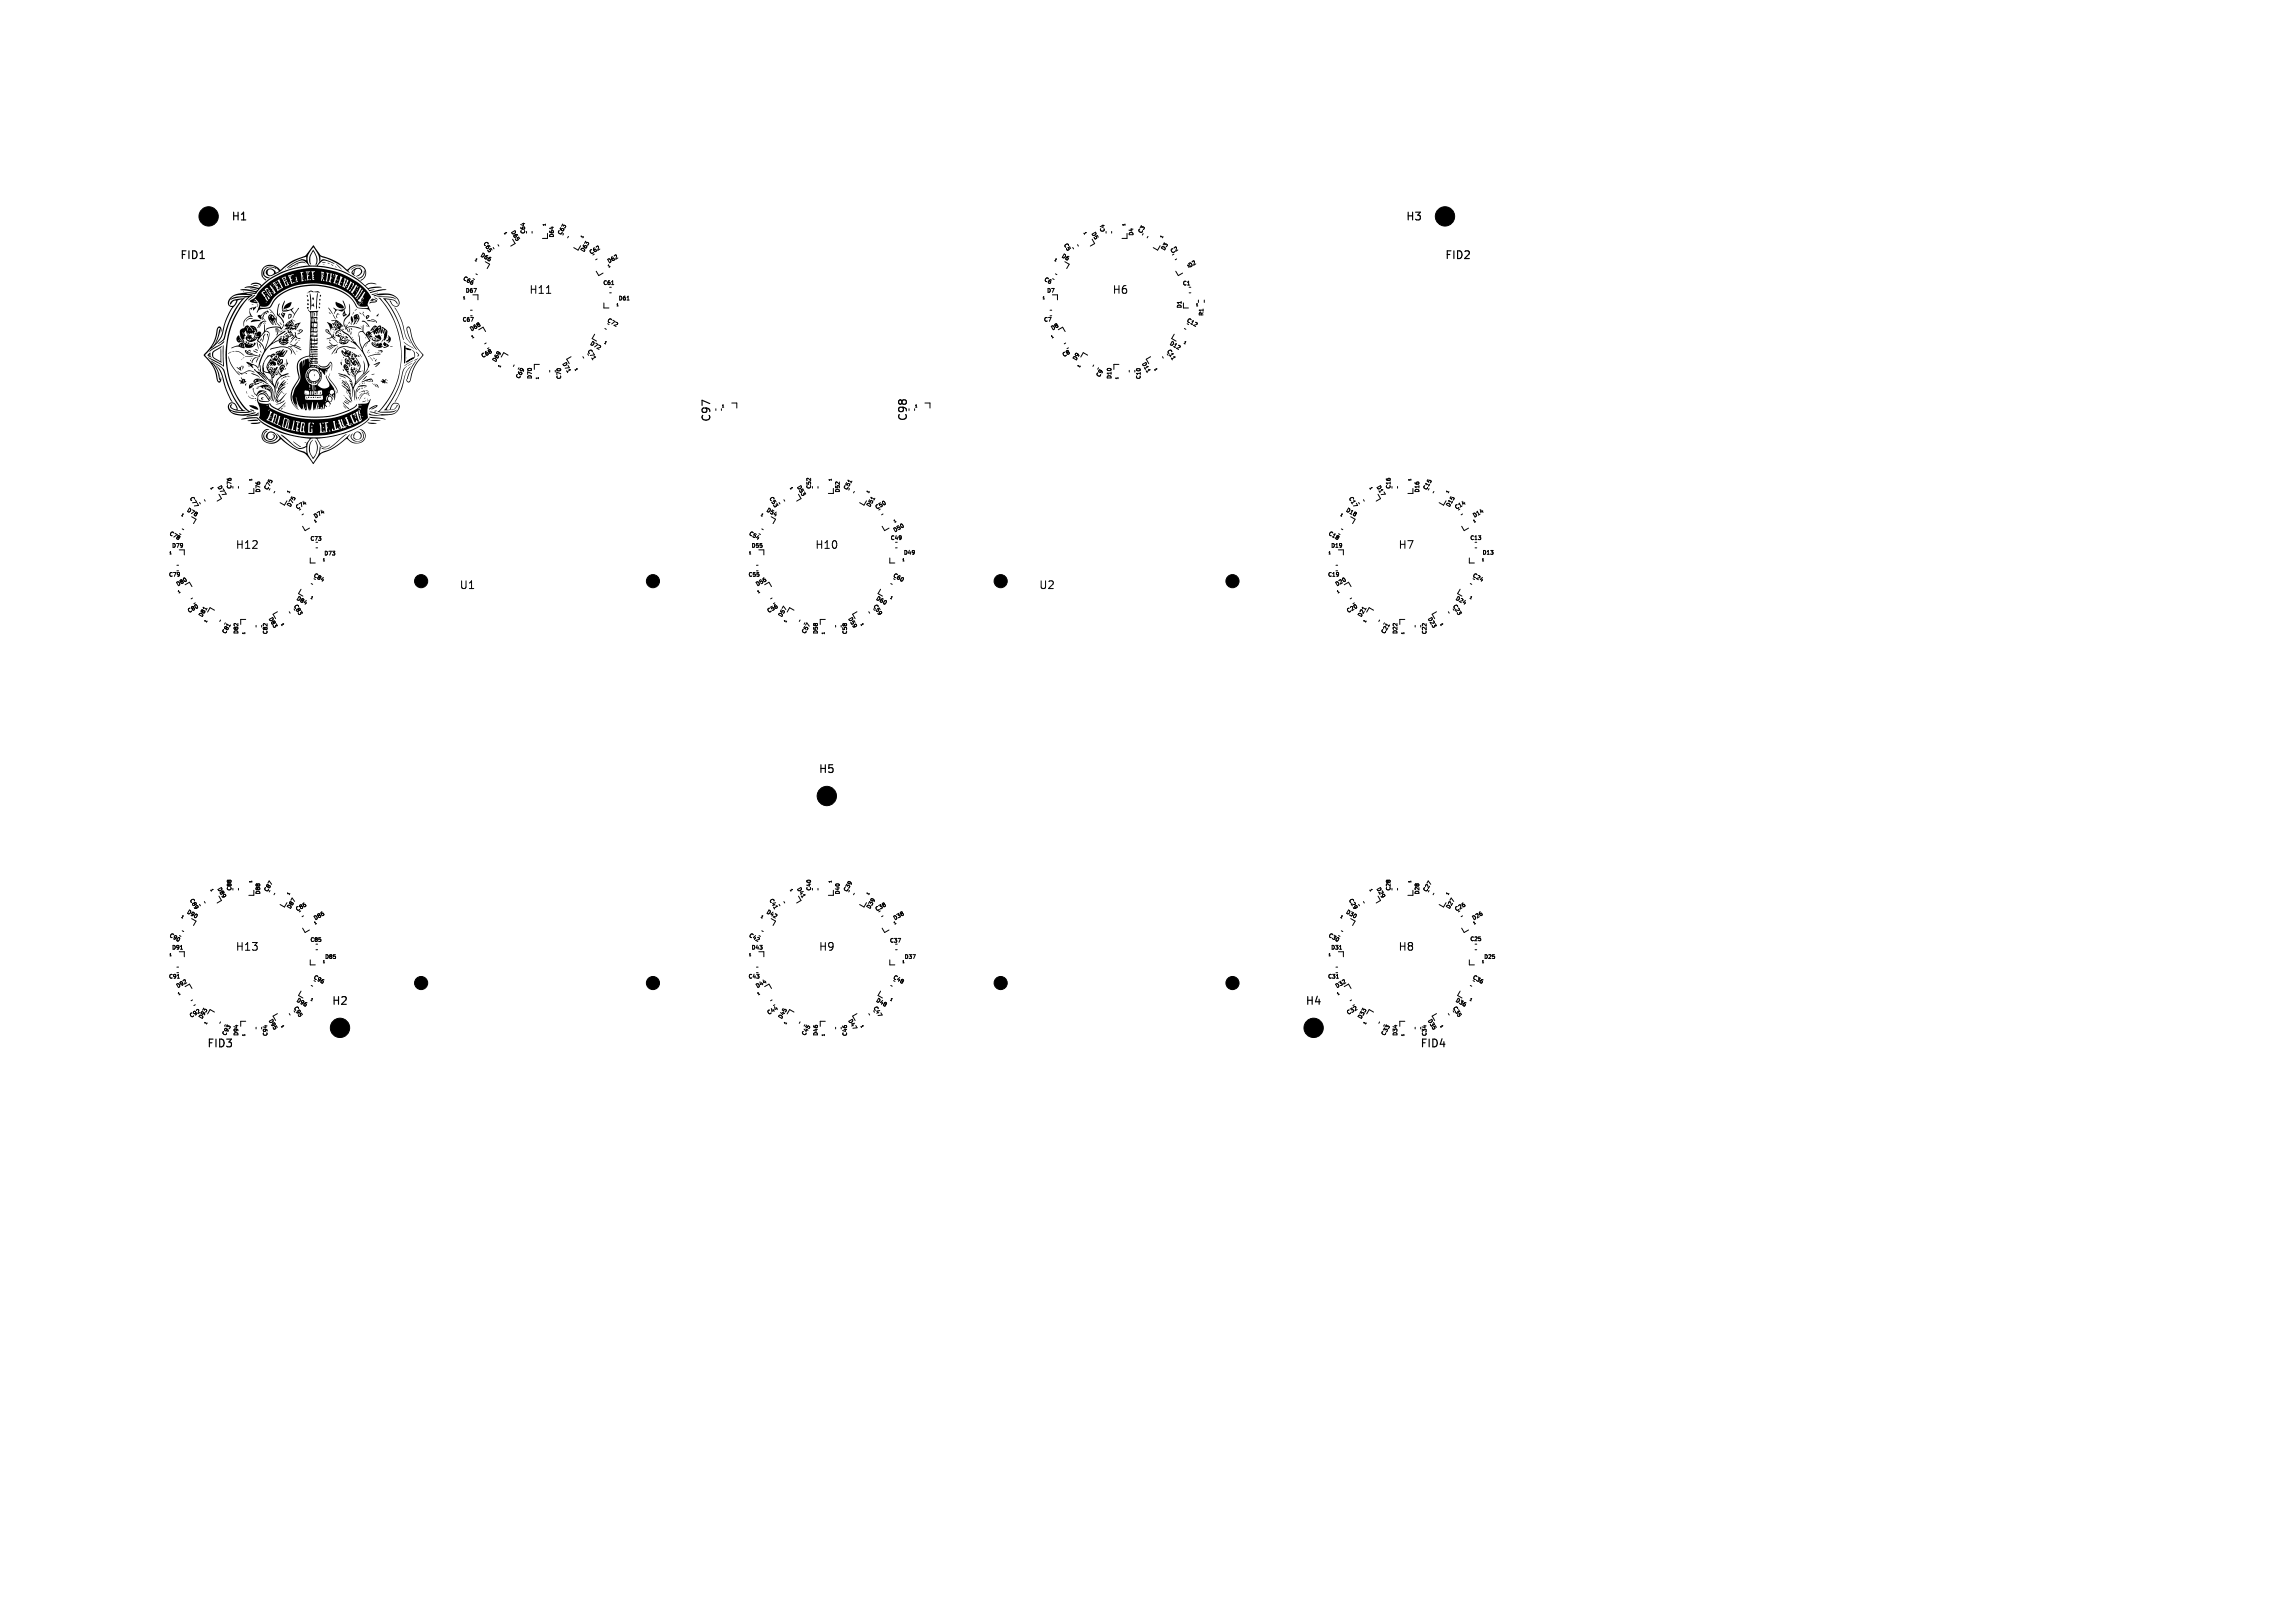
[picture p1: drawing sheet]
<svg xmlns="http://www.w3.org/2000/svg" width="297mm" height="210mm" viewBox="0 0 297 210" stroke-linecap="round" stroke-linejoin="round" font-family="sans-serif">
<defs><g id="words">
<g font-size="1.4">
<text x="29.9" y="28.7">H1</text>
<text x="181.9" y="28.7">H3</text>
<text x="23.2" y="33.7">FID1</text>
<text x="186.9" y="33.7">FID2</text>
<text x="68.5" y="38.2">H11</text>
<text x="143.9" y="38.2">H6</text>
<text x="92.1" y="54.7" transform="rotate(-90 92.1 54.7)">C97</text>
<text x="117.6" y="54.6" transform="rotate(-90 117.6 54.6)">C98</text>
<text x="30.5" y="71.2">H12</text>
<text x="105.5" y="71.2">H10</text>
<text x="181" y="71.2">H7</text>
<text x="59.4" y="76.4">U1</text>
<text x="134.4" y="76.4">U2</text>
<text x="105.9" y="100.2">H5</text>
<text x="30.5" y="123.2">H13</text>
<text x="105.9" y="123.2">H9</text>
<text x="181" y="123.2">H8</text>
<text x="42.9" y="130.2">H2</text>
<text x="168.9" y="130.2">H4</text>
<text x="26.7" y="135.7">FID3</text>
<text x="183.7" y="135.7">FID4</text>
</g>
<g font-size=".7">
<text x="66" y="30" transform="rotate(60 66 30)">D65</text>
<text x="62" y="33.2" transform="rotate(30 62 33.2)">D66</text>
<text x="62.4" y="31.5" transform="rotate(60 62.4 31.5)">C65</text>
<text x="68.1" y="30.3" transform="rotate(-90 68.1 30.3)">C64</text>
<text x="71.8" y="30.8" transform="rotate(-90 71.8 30.8)">D64</text>
<text x="72.7" y="30.6" transform="rotate(-60 72.7 30.6)">C63</text>
<text x="75.6" y="32.8" transform="rotate(-60 75.6 32.8)">D63</text>
<text x="76.5" y="33.1" transform="rotate(-30 76.5 33.1)">C62</text>
<text x="78.8" y="34.3" transform="rotate(-30 78.8 34.3)">D62</text>
<text x="137.2" y="33.3" transform="rotate(30 137.2 33.3)">D6</text>
<text x="137.5" y="31.7" transform="rotate(60 137.5 31.7)">C5</text>
<text x="141.1" y="30.2" transform="rotate(60 141.1 30.2)">D5</text>
<text x="143.1" y="30.1" transform="rotate(-90 143.1 30.1)">C4</text>
<text x="146.8" y="30.6" transform="rotate(-90 146.8 30.6)">D4</text>
<text x="147.8" y="30.4" transform="rotate(-60 147.8 30.4)">C3</text>
<text x="150.8" y="32.6" transform="rotate(-60 150.8 32.6)">D3</text>
<text x="151.7" y="33" transform="rotate(-30 151.7 33)">C2</text>
<text x="154" y="34.8" transform="rotate(-30 154 34.8)">D2</text>
<text x="59.7" y="36.3" transform="rotate(30 59.7 36.3)">C66</text>
<text x="59.8" y="41.8">C67</text>
<text x="60.2" y="38">D67</text>
<text x="78" y="37">C61</text>
<text x="78.4" y="41.7" transform="rotate(30 78.4 41.7)">C72</text>
<text x="80" y="39">D61</text>
<text x="134.9" y="36.4" transform="rotate(30 134.9 36.4)">C6</text>
<text x="135" y="41.8">C7</text>
<text x="135.4" y="38">D7</text>
<text x="153" y="37.1">C1</text>
<text x="153" y="40" transform="rotate(-90 153 40)">D1</text>
<text x="153.4" y="41.7" transform="rotate(30 153.4 41.7)">C12</text>
<text x="155.9" y="41" transform="rotate(-90 155.9 41)">R1</text>
<text x="61" y="43" transform="rotate(-30 61 43)">D68</text>
<text x="62.5" y="46.5" transform="rotate(-30 62.5 46.5)">C68</text>
<text x="64.2" y="47.1" transform="rotate(-60 64.2 47.1)">D69</text>
<text x="72.6" y="47" transform="rotate(60 72.6 47)">D71</text>
<text x="75.8" y="45.4" transform="rotate(60 75.8 45.4)">C71</text>
<text x="76.2" y="44.6" transform="rotate(30 76.2 44.6)">D72</text>
<text x="136.2" y="42.9" transform="rotate(-30 136.2 42.9)">D8</text>
<text x="137.7" y="46.4" transform="rotate(-30 137.7 46.4)">C8</text>
<text x="139.3" y="46.8" transform="rotate(-60 139.3 46.8)">D9</text>
<text x="147.6" y="47" transform="rotate(60 147.6 47)">D11</text>
<text x="150.8" y="45.4" transform="rotate(60 150.8 45.4)">C11</text>
<text x="151.2" y="44.6" transform="rotate(30 151.2 44.6)">D12</text>
<text x="67.3" y="49.2" transform="rotate(-60 67.3 49.2)">C69</text>
<text x="69" y="49.1" transform="rotate(-90 69 49.1)">D70</text>
<text x="72.7" y="49.2" transform="rotate(-90 72.7 49.2)">C70</text>
<text x="142.4" y="49" transform="rotate(-60 142.4 49)">C9</text>
<text x="144" y="49.1" transform="rotate(-90 144 49.1)">D10</text>
<text x="147.7" y="49.2" transform="rotate(-90 147.7 49.2)">C10</text>
<text x="24.4" y="64.5" transform="rotate(60 24.4 64.5)">C77</text>
<text x="28" y="63" transform="rotate(60 28 63)">D77</text>
<text x="30.1" y="63.3" transform="rotate(-90 30.1 63.3)">C76</text>
<text x="33.8" y="63.8" transform="rotate(-90 33.8 63.8)">D76</text>
<text x="34.7" y="63.6" transform="rotate(-60 34.7 63.6)">C75</text>
<text x="37.6" y="65.8" transform="rotate(-60 37.6 65.8)">D75</text>
<text x="99.4" y="64.5" transform="rotate(60 99.4 64.5)">C53</text>
<text x="103" y="63" transform="rotate(60 103 63)">D53</text>
<text x="105.1" y="63.3" transform="rotate(-90 105.1 63.3)">C52</text>
<text x="108.8" y="63.8" transform="rotate(-90 108.8 63.8)">D52</text>
<text x="109.7" y="63.6" transform="rotate(-60 109.7 63.6)">C51</text>
<text x="112.6" y="65.8" transform="rotate(-60 112.6 65.8)">D51</text>
<text x="174.4" y="64.5" transform="rotate(60 174.4 64.5)">C17</text>
<text x="178" y="63" transform="rotate(60 178 63)">D17</text>
<text x="180.1" y="63.3" transform="rotate(-90 180.1 63.3)">C16</text>
<text x="183.8" y="63.8" transform="rotate(-90 183.8 63.8)">D16</text>
<text x="184.7" y="63.6" transform="rotate(-60 184.7 63.6)">C15</text>
<text x="187.6" y="65.8" transform="rotate(-60 187.6 65.8)">D15</text>
<text x="21.7" y="69.3" transform="rotate(30 21.7 69.3)">C78</text>
<text x="22.2" y="71">D79</text>
<text x="24" y="66.2" transform="rotate(30 24 66.2)">D78</text>
<text x="38.5" y="66.1" transform="rotate(-30 38.5 66.1)">C74</text>
<text x="40.1" y="70.1">C73</text>
<text x="40.8" y="67.3" transform="rotate(-30 40.8 67.3)">D74</text>
<text x="96.7" y="69.3" transform="rotate(30 96.7 69.3)">C54</text>
<text x="97.2" y="71">D55</text>
<text x="99" y="66.2" transform="rotate(30 99 66.2)">D54</text>
<text x="113.5" y="66.1" transform="rotate(-30 113.5 66.1)">C50</text>
<text x="115.2" y="70">C49</text>
<text x="115.8" y="69.1" transform="rotate(-30 115.8 69.1)">D50</text>
<text x="116.9" y="71.9">D49</text>
<text x="171.7" y="69.3" transform="rotate(30 171.7 69.3)">C18</text>
<text x="172.2" y="71">D19</text>
<text x="174" y="66.2" transform="rotate(30 174 66.2)">D18</text>
<text x="188.5" y="66.1" transform="rotate(-30 188.5 66.1)">C14</text>
<text x="190.2" y="70">C13</text>
<text x="190.8" y="67.2" transform="rotate(-30 190.8 67.2)">D14</text>
<text x="191.8" y="71.9">D13</text>
<text x="21.8" y="74.8">C79</text>
<text x="23" y="76" transform="rotate(-30 23 76)">D80</text>
<text x="38.2" y="77.6" transform="rotate(30 38.2 77.6)">D84</text>
<text x="40.4" y="74.7" transform="rotate(30 40.4 74.7)">C84</text>
<text x="41.9" y="72">D73</text>
<text x="96.8" y="74.8">C55</text>
<text x="98" y="76" transform="rotate(-30 98 76)">D56</text>
<text x="113.2" y="77.6" transform="rotate(30 113.2 77.6)">D60</text>
<text x="115.4" y="74.7" transform="rotate(30 115.4 74.7)">C60</text>
<text x="171.8" y="74.8">C19</text>
<text x="173" y="76" transform="rotate(-30 173 76)">D20</text>
<text x="188.2" y="77.6" transform="rotate(30 188.2 77.6)">D24</text>
<text x="190.4" y="74.7" transform="rotate(30 190.4 74.7)">C24</text>
<text x="24.5" y="79.5" transform="rotate(-30 24.5 79.5)">C80</text>
<text x="26.2" y="80.1" transform="rotate(-60 26.2 80.1)">D81</text>
<text x="29.3" y="82.2" transform="rotate(-60 29.3 82.2)">C81</text>
<text x="31" y="82.1" transform="rotate(-90 31 82.1)">D82</text>
<text x="34.6" y="80" transform="rotate(60 34.6 80)">D83</text>
<text x="34.7" y="82.2" transform="rotate(-90 34.7 82.2)">C82</text>
<text x="37.8" y="78.4" transform="rotate(60 37.8 78.4)">C83</text>
<text x="99.5" y="79.5" transform="rotate(-30 99.5 79.5)">C56</text>
<text x="101.2" y="80.1" transform="rotate(-60 101.2 80.1)">D57</text>
<text x="104.3" y="82.2" transform="rotate(-60 104.3 82.2)">C57</text>
<text x="106" y="82.1" transform="rotate(-90 106 82.1)">D58</text>
<text x="109.6" y="80" transform="rotate(60 109.6 80)">D59</text>
<text x="109.7" y="82.2" transform="rotate(-90 109.7 82.2)">C58</text>
<text x="112.8" y="78.4" transform="rotate(60 112.8 78.4)">C59</text>
<text x="174.5" y="79.5" transform="rotate(-30 174.5 79.5)">C20</text>
<text x="176.2" y="80.1" transform="rotate(-60 176.2 80.1)">D21</text>
<text x="179.3" y="82.2" transform="rotate(-60 179.3 82.2)">C21</text>
<text x="181" y="82.1" transform="rotate(-90 181 82.1)">D22</text>
<text x="184.6" y="80" transform="rotate(60 184.6 80)">D23</text>
<text x="184.7" y="82.2" transform="rotate(-90 184.7 82.2)">C22</text>
<text x="187.8" y="78.4" transform="rotate(60 187.8 78.4)">C23</text>
<text x="24" y="118.2" transform="rotate(30 24 118.2)">D90</text>
<text x="24.4" y="116.5" transform="rotate(60 24.4 116.5)">C89</text>
<text x="28" y="115" transform="rotate(60 28 115)">D89</text>
<text x="30.1" y="115.3" transform="rotate(-90 30.1 115.3)">C88</text>
<text x="33.8" y="115.8" transform="rotate(-90 33.8 115.8)">D88</text>
<text x="34.7" y="115.6" transform="rotate(-60 34.7 115.6)">C87</text>
<text x="37.6" y="117.8" transform="rotate(-60 37.6 117.8)">D87</text>
<text x="38.5" y="118.1" transform="rotate(-30 38.5 118.1)">C86</text>
<text x="40.8" y="119.3" transform="rotate(-30 40.8 119.3)">D86</text>
<text x="99" y="118.2" transform="rotate(30 99 118.2)">D42</text>
<text x="99.4" y="116.5" transform="rotate(60 99.4 116.5)">C41</text>
<text x="103" y="115" transform="rotate(60 103 115)">D41</text>
<text x="105.1" y="115.3" transform="rotate(-90 105.1 115.3)">C40</text>
<text x="108.8" y="115.8" transform="rotate(-90 108.8 115.8)">D40</text>
<text x="109.7" y="115.6" transform="rotate(-60 109.7 115.6)">C39</text>
<text x="112.6" y="117.8" transform="rotate(-60 112.6 117.8)">D39</text>
<text x="113.5" y="118.1" transform="rotate(-30 113.5 118.1)">C38</text>
<text x="115.8" y="119.3" transform="rotate(-30 115.8 119.3)">D38</text>
<text x="174" y="118.2" transform="rotate(30 174 118.2)">D30</text>
<text x="174.4" y="116.5" transform="rotate(60 174.4 116.5)">C29</text>
<text x="178" y="115" transform="rotate(60 178 115)">D29</text>
<text x="180.1" y="115.3" transform="rotate(-90 180.1 115.3)">C28</text>
<text x="183.8" y="115.8" transform="rotate(-90 183.8 115.8)">D28</text>
<text x="184.7" y="115.6" transform="rotate(-60 184.7 115.6)">C27</text>
<text x="187.6" y="117.8" transform="rotate(-60 187.6 117.8)">D27</text>
<text x="188.5" y="118.1" transform="rotate(-30 188.5 118.1)">C26</text>
<text x="190.7" y="119.3" transform="rotate(-30 190.7 119.3)">D26</text>
<text x="21.7" y="121.3" transform="rotate(30 21.7 121.3)">C90</text>
<text x="22.2" y="123">D91</text>
<text x="40.1" y="122">C85</text>
<text x="42" y="124.2">D85</text>
<text x="96.7" y="121.3" transform="rotate(30 96.7 121.3)">C42</text>
<text x="97.2" y="123">D43</text>
<text x="115.1" y="122.1">C37</text>
<text x="117" y="124.2">D37</text>
<text x="171.7" y="121.3" transform="rotate(30 171.7 121.3)">C30</text>
<text x="172.2" y="123">D31</text>
<text x="190.2" y="121.9">C25</text>
<text x="192" y="124.2">D25</text>
<text x="21.8" y="126.8">C91</text>
<text x="23" y="128" transform="rotate(-30 23 128)">D92</text>
<text x="24.7" y="131.9" transform="rotate(-30 24.7 131.9)">C92</text>
<text x="37.8" y="130.4" transform="rotate(60 37.8 130.4)">C95</text>
<text x="38.2" y="129.6" transform="rotate(30 38.2 129.6)">D96</text>
<text x="40.4" y="126.7" transform="rotate(30 40.4 126.7)">C96</text>
<text x="96.8" y="126.8">C43</text>
<text x="98" y="128" transform="rotate(-30 98 128)">D44</text>
<text x="99.5" y="131.5" transform="rotate(-30 99.5 131.5)">C44</text>
<text x="112.8" y="130.4" transform="rotate(60 112.8 130.4)">C47</text>
<text x="113.2" y="129.6" transform="rotate(30 113.2 129.6)">D48</text>
<text x="115.4" y="126.7" transform="rotate(30 115.4 126.7)">C48</text>
<text x="171.8" y="126.8">C31</text>
<text x="173" y="128" transform="rotate(-30 173 128)">D32</text>
<text x="174.5" y="131.5" transform="rotate(-30 174.5 131.5)">C32</text>
<text x="187.8" y="130.4" transform="rotate(60 187.8 130.4)">C35</text>
<text x="188.2" y="129.6" transform="rotate(30 188.2 129.6)">D36</text>
<text x="190.4" y="126.7" transform="rotate(30 190.4 126.7)">C36</text>
<text x="26.2" y="132.1" transform="rotate(-60 26.2 132.1)">D93</text>
<text x="29.3" y="134.2" transform="rotate(-60 29.3 134.2)">C93</text>
<text x="31" y="134.1" transform="rotate(-90 31 134.1)">D94</text>
<text x="34.6" y="132" transform="rotate(60 34.6 132)">D95</text>
<text x="34.7" y="134.2" transform="rotate(-90 34.7 134.2)">C94</text>
<text x="101.2" y="132.1" transform="rotate(-60 101.2 132.1)">D45</text>
<text x="104.3" y="134.2" transform="rotate(-60 104.3 134.2)">C45</text>
<text x="106" y="134.1" transform="rotate(-90 106 134.1)">D46</text>
<text x="109.6" y="132" transform="rotate(60 109.6 132)">D47</text>
<text x="109.7" y="134.2" transform="rotate(-90 109.7 134.2)">C46</text>
<text x="176.2" y="132.1" transform="rotate(-60 176.2 132.1)">D33</text>
<text x="179.3" y="134.2" transform="rotate(-60 179.3 134.2)">C33</text>
<text x="181" y="134.1" transform="rotate(-90 181 134.1)">D34</text>
<text x="184.6" y="132" transform="rotate(60 184.6 132)">D35</text>
<text x="184.7" y="134.2" transform="rotate(-90 184.7 134.2)">C34</text>
</g>
<g font-size=".4">
<text x="70.7" y="29.3" transform="rotate(-90 70.7 29.3)">1</text>
<text x="145.7" y="29.3" transform="rotate(-90 145.7 29.3)">1</text>
<text x="61.3" y="33.8" transform="rotate(30 61.3 33.8)">1</text>
<text x="65.1" y="30.1" transform="rotate(60 65.1 30.1)">1</text>
<text x="75.5" y="31" transform="rotate(-60 75.5 31)">1</text>
<text x="78.8" y="34.8" transform="rotate(-30 78.8 34.8)">1</text>
<text x="136.3" y="33.8" transform="rotate(30 136.3 33.8)">1</text>
<text x="140.1" y="30.1" transform="rotate(60 140.1 30.1)">1</text>
<text x="150.5" y="31" transform="rotate(-60 150.5 31)">1</text>
<text x="153.8" y="34.8" transform="rotate(-30 153.8 34.8)">1</text>
<text x="59.8" y="38.8">1</text>
<text x="79.7" y="39.7">1</text>
<text x="134.8" y="38.8">1</text>
<text x="154.7" y="39.7">1</text>
<text x="61.1" y="43.9" transform="rotate(-30 61.1 43.9)">1</text>
<text x="64.8" y="47.7" transform="rotate(-60 64.8 47.7)">1</text>
<text x="74.2" y="47.8" transform="rotate(60 74.2 47.8)">1</text>
<text x="78" y="44.5" transform="rotate(30 78 44.5)">1</text>
<text x="136.1" y="43.9" transform="rotate(-30 136.1 43.9)">1</text>
<text x="139.8" y="47.7" transform="rotate(-60 139.8 47.7)">1</text>
<text x="149.2" y="47.8" transform="rotate(60 149.2 47.8)">1</text>
<text x="153" y="44.5" transform="rotate(30 153 44.5)">1</text>
<text x="69.8" y="49.2" transform="rotate(-90 69.8 49.2)">1</text>
<text x="93.3" y="52.8">1</text>
<text x="118.3" y="52.8">1</text>
<text x="144.8" y="49.2" transform="rotate(-90 144.8 49.2)">1</text>
<text x="27.1" y="63.1" transform="rotate(60 27.1 63.1)">1</text>
<text x="32.7" y="62.3" transform="rotate(-90 32.7 62.3)">1</text>
<text x="37.5" y="64" transform="rotate(-60 37.5 64)">1</text>
<text x="102.1" y="63.1" transform="rotate(60 102.1 63.1)">1</text>
<text x="107.7" y="62.3" transform="rotate(-90 107.7 62.3)">1</text>
<text x="112.5" y="64" transform="rotate(-60 112.5 64)">1</text>
<text x="177.1" y="63.1" transform="rotate(60 177.1 63.1)">1</text>
<text x="182.7" y="62.3" transform="rotate(-90 182.7 62.3)">1</text>
<text x="187.5" y="64" transform="rotate(-60 187.5 64)">1</text>
<text x="21.8" y="71.8">1</text>
<text x="23.3" y="66.8" transform="rotate(30 23.3 66.8)">1</text>
<text x="40.8" y="67.8" transform="rotate(-30 40.8 67.8)">1</text>
<text x="96.8" y="71.8">1</text>
<text x="98.3" y="66.8" transform="rotate(30 98.3 66.8)">1</text>
<text x="115.8" y="67.8" transform="rotate(-30 115.8 67.8)">1</text>
<text x="171.8" y="71.8">1</text>
<text x="173.3" y="66.8" transform="rotate(30 173.3 66.8)">1</text>
<text x="190.8" y="67.8" transform="rotate(-30 190.8 67.8)">1</text>
<text x="23.1" y="76.9" transform="rotate(-30 23.1 76.9)">1</text>
<text x="40" y="77.5" transform="rotate(30 40 77.5)">1</text>
<text x="41.7" y="72.7">1</text>
<text x="98.1" y="76.9" transform="rotate(-30 98.1 76.9)">1</text>
<text x="115" y="77.5" transform="rotate(30 115 77.5)">1</text>
<text x="116.7" y="72.7">1</text>
<text x="173.1" y="76.9" transform="rotate(-30 173.1 76.9)">1</text>
<text x="190" y="77.5" transform="rotate(30 190 77.5)">1</text>
<text x="191.7" y="72.7">1</text>
<text x="26.8" y="80.7" transform="rotate(-60 26.8 80.7)">1</text>
<text x="31.8" y="82.2" transform="rotate(-90 31.8 82.2)">1</text>
<text x="36.2" y="80.8" transform="rotate(60 36.2 80.8)">1</text>
<text x="101.8" y="80.7" transform="rotate(-60 101.8 80.7)">1</text>
<text x="106.8" y="82.2" transform="rotate(-90 106.8 82.2)">1</text>
<text x="111.2" y="80.8" transform="rotate(60 111.2 80.8)">1</text>
<text x="176.8" y="80.7" transform="rotate(-60 176.8 80.7)">1</text>
<text x="181.8" y="82.2" transform="rotate(-90 181.8 82.2)">1</text>
<text x="186.2" y="80.8" transform="rotate(60 186.2 80.8)">1</text>
<text x="23.3" y="118.8" transform="rotate(30 23.3 118.8)">1</text>
<text x="27.1" y="115.1" transform="rotate(60 27.1 115.1)">1</text>
<text x="32.7" y="114.3" transform="rotate(-90 32.7 114.3)">1</text>
<text x="37.5" y="116" transform="rotate(-60 37.5 116)">1</text>
<text x="40.8" y="119.8" transform="rotate(-30 40.8 119.8)">1</text>
<text x="98.3" y="118.8" transform="rotate(30 98.3 118.8)">1</text>
<text x="102.1" y="115.1" transform="rotate(60 102.1 115.1)">1</text>
<text x="107.7" y="114.3" transform="rotate(-90 107.7 114.3)">1</text>
<text x="112.5" y="116" transform="rotate(-60 112.5 116)">1</text>
<text x="115.8" y="119.8" transform="rotate(-30 115.8 119.8)">1</text>
<text x="173.3" y="118.8" transform="rotate(30 173.3 118.8)">1</text>
<text x="177.1" y="115.1" transform="rotate(60 177.1 115.1)">1</text>
<text x="182.7" y="114.3" transform="rotate(-90 182.7 114.3)">1</text>
<text x="187.5" y="116" transform="rotate(-60 187.5 116)">1</text>
<text x="190.8" y="119.8" transform="rotate(-30 190.8 119.8)">1</text>
<text x="21.8" y="123.8">1</text>
<text x="41.7" y="124.7">1</text>
<text x="96.8" y="123.8">1</text>
<text x="116.7" y="124.7">1</text>
<text x="171.8" y="123.8">1</text>
<text x="191.7" y="124.7">1</text>
<text x="23.1" y="128.9" transform="rotate(-30 23.1 128.9)">1</text>
<text x="40" y="129.5" transform="rotate(30 40 129.5)">1</text>
<text x="98.1" y="128.9" transform="rotate(-30 98.1 128.9)">1</text>
<text x="115" y="129.5" transform="rotate(30 115 129.5)">1</text>
<text x="173.1" y="128.9" transform="rotate(-30 173.1 128.9)">1</text>
<text x="190" y="129.5" transform="rotate(30 190 129.5)">1</text>
<text x="26.8" y="132.7" transform="rotate(-60 26.8 132.7)">1</text>
<text x="31.8" y="134.2" transform="rotate(-90 31.8 134.2)">1</text>
<text x="36.2" y="132.8" transform="rotate(60 36.2 132.8)">1</text>
<text x="101.8" y="132.7" transform="rotate(-60 101.8 132.7)">1</text>
<text x="106.8" y="134.2" transform="rotate(-90 106.8 134.2)">1</text>
<text x="111.2" y="132.8" transform="rotate(60 111.2 132.8)">1</text>
<text x="176.8" y="132.7" transform="rotate(-60 176.8 132.7)">1</text>
<text x="181.8" y="134.2" transform="rotate(-90 181.8 134.2)">1</text>
<text x="186.2" y="132.8" transform="rotate(60 186.2 132.8)">1</text>
</g>
</g></defs>
<g fill="#000">
<path d="M32.6 39.4h.2zM32.2 38.8l.6-.6h.2l-.3 .3-.6 .4zM32.7 36.9h.4l.4 .1zM32.3 39.9l.9-.2-.4 .5-.1-.3-.2 .2v-.1h-.2l.1 .5 .3 .5h-.3l-.3 .1a1.23 1.23 0 0 0-.5 1.2l-.1-.1a1.12 1.12 0 0 1 .9-1.3l-.1-.5zM33.2 39.4l.2 .1zM36.1 39.3h.1l-.2 .5v.8l.6 .8 .1 .5-.4-.8a.6 .6 0 0 1-.5-.5l.1-.9zM36.8 38.9l-.2 1v.3l.8-.1 .6-.3-.2 .3 .3 .5 .5-.7h.1l-.8 1.3 .1-.6-.3-.4-.6 .1a.39 .39 0 0 1-.6-.1v-.6zM36.9 34.8l.1 .1zM36.9 39.5l.8-.4v.3a1.22 1.22 0 0 1-.9 .6l-.1 .1zM38.1 34.5l.2-.1zM38.4 34.3l.2-.1-.2 .2zM37.3 34.7l1.4-.8h.5l.3 .2a2.11 2.11 0 0 0-1.6 .3z"/>
<path d="M40.1 38l.1 .3 .1 1.2 .3-.2 .1 .3h-.4l-.1 .5zM39.9 37.7l.4-.1 .3 .2-.4-.1-.2 .2zM40.5 32.3l.2 .2a1.47 1.47 0 0 1 .2 1.8l-.1-.1 .1-.4v-.5l-.4-.8-.3 .8v.9a.99 .99 0 0 1 0-1.3zM40.4 38.5h.2v.3l-.1-.2-.1 .2zM29.8 38.5l.5-.3 .5-.2 1.3-.2 1 .1-.8-.2-1.2-.2h.1l.8-.1 1.1 .3 .1-.1-.9-.2 1.1 .1-.9-.3-.9 .1 .1-.1a2.35 2.35 0 0 1 1.7 0l.2-.1 .1-.2-.5-.2-.7 .2 .1-.2a1.2 1.2 0 0 1 1.3 .2 9.5 9.5 0 0 1 6-2.5l-.5-.6-.4-.1-.8 .3-1.1 .7 1.3-.9 .7-.3 .5 .2v-.3h.2a.87 .87 0 0 0 .3 .9h.9l.3-.5-.1-.8-.7-1a2.42 2.42 0 0 0-.7 1.4h-.2v-.2l-1 .4a10.4 10.4 0 0 0-2.5 1.6l-1 .5h-.3a.55 .55 0 0 1-.4-.5h.2l.1 .3 .3 .1 .3-.1 .2-.2-.2-.3-.3-.1h-.3l-.1 .3h-.2a.65 .65 0 0 1 .7-.5 .65 .65 0 0 1 .6 .6l.4-.2-.3-.4h-.1l.1 .1-.8-.2-.4 .1-.3 .3-.1 .5 .2 .3 .5 .1-.2 .1-.2-.1a.79 .79 0 0 1-.4-.9 .79 .79 0 0 1 1-.5l.6 .1-.4-.2h-.5l-.5 .1-.2 .3-.1 .4v.5l.5 .5-.3-.1a1.1 1.1 0 0 1-.2-1.5 1.1 1.1 0 0 1 1.5-.2l.5 .2 .2 .3 .3-.1a8.4 8.4 0 0 1 3.1-1.8l1-1.3 .9 1.3 1 .4a10.1 10.1 0 0 1 2.4 1.5l.3-.2a1.2 1.2 0 0 1 1.5-.4 1.2 1.2 0 0 1 .6 1.4l-.3 .4-.3 .2 .1-.2a1 1 0 0 0 .3-1.4 1 1 0 0 0-1.4-.2l-.6 .5 .1 .3-1.2-1-1.6-.8-.9-.3v.6a.67 .67 0 0 1 1-.1l.8 .4-1.4-.4-.2 .1-.4 .4a.12 .12 0 0 0-.2 .1 .12 .12 0 0 0 .2 .1 9.2 9.2 0 0 1 5.9 2.5h.1a1.19 1.19 0 0 1 1.4-.1l-.8-.1-.6 .3 .4 .3a2.75 2.75 0 0 1 1.7-.1l-1.6 .2-.1 .1h.1h.7l-.7 .2-.9-1-.8-.6a10 10 0 0 0-12 .8l-1 1.1h-1.2l.8 .2-.2 .2a9 9 0 0 0-2.9 5 10.3 10.3 0 0 0 2.5 9.7l.5 .2-1.8 .1-.9-.2a3.2 3.2 0 0 0 2.7 .3l.5-.1-.1 .1a3.2 3.2 0 0 1-3.3-.3 .6 .6 0 0 1-.2-.9 .6 .6 0 0 1 .9-.1l.3 .4 .1 .4 .4 .1-.3-.6a14.1 14.1 0 0 1-2.1-4.6l-.2-.4-1.3-.9 1.1 .7a1.29 1.29 0 0 1 .7 .8 9.7 9.7 0 0 0 2.5 5l.2 .1h-.2a2.02 2.02 0 0 1-1.8-.5v-.3l.2-.1-.1 .4 .5 .3a.12 .12 0 0 0 .2-.1 .12 .12 0 0 0 0-.1 .65 .65 0 0 0-.5-.6h-.3l-.1 .3a.6 .6 0 0 0 .6 .7l1.1 .1 .7-.1a7.9 7.9 0 0 1-2.5-4.1 10.9 10.9 0 0 1 2.5-10.7l-1.1 .1a1.76 1.76 0 0 0-1.1 .3l-.1-.1 .2-.1 .5-.2 2-.2a3.7 3.7 0 0 0-2.3 .1l-.4 .5-.2 .6 .2 .1 .3 .1 .2-.1 .2-.3v-.3l-.3 .1-.4 .4v-.3a1.25 1.25 0 0 1 1.2-.5h.7a10.9 10.9 0 0 0-2.6 5.1l-.1 .3-.8 .5 .6-.5 .2-.3a11.2 11.2 0 0 1 2.2-4.8l.1-.1-.5 .1-.3 .5-.5 .6a8.9 8.9 0 0 0-1.2 3.3 5.8 5.8 0 0 1-1.7 2l-.5 .7 .8 .9a3.1 3.1 0 0 1 1.1 2.1l.1-.3v.6l-.1 .2h-.2l-.2-.2-.1-.5a3.6 3.6 0 0 0-.7-1.7l.2 .1a3.6 3.6 0 0 1 .7 1.7l.1 .4h.1l.1-.1-.5-1.5-.4-.6h-.3l-.9-1v-.2a5.1 5.1 0 0 0 1.7-3.5 .31 .31 0 0 1 .4-.1 .31 .31 0 0 1 .2 .4l-.1 .4-.1-.4a.2 .2 0 0 0-.2-.3 .2 .2 0 0 0-.1 .3 6.2 6.2 0 0 1-.8 2.2l.9-.9a2.57 2.57 0 0 0 .5-1.4 6.7 6.7 0 0 1 1.2-2.8v-.1l-.4-.2a.83 .83 0 0 1 .2-1zM34 37.2l.3-.2h.6l.2 .3h.2l-.1 .3 .2-.1v.6l.3-.2-.6-.9h.3v-.1l-1.1 .1 .2-.2h.7v-.1l-.7 .1 .2-.2h.6l.4 .5 .2 .6 .7-.4-.2-.7h-.2l.1-.1-.1-.3-.3 .1 .5 .7v.2l-.1 .1-.2-.1 .1 .2-.1 .1-.2-.2 .1-.1-.1-.2h-.2l-.2-.3h.1l.2 .2-.1-.2-.2-.1h.4l.1 .1-.1-.1h-.4h.1v-.1l-.3 .1h-.6l.3-.2 .8 .1v-.2l-.8 .1 .7-.4h.8l.4 1 .5-.1-.2-.3h.2l.1-.1-.3 .1-.1-.2 .1 .4-.1 .1-.2-.4 .2-.2-.1-.1-.2 .2-.2-.4 .3-.1-.1 .3h.1l.1-.2v-.2l-.5 .2h-.8l.6-.3h1l.4 1 .4-.1h5l.3 .1v-.2l.1-.3h.3h-.1h-.2h.1l-.1-.2 .2-.4-.3-.1v.3l-.3 .8h-5v-.1h.4h4h.3v-.1v-.3l.2-.1-.1-.2h.3l.1-.1-.1 .1h-.3v-.2h.2l.1-.1-.3 .1 .1-.2h-.2l-.1 .8-.2 .3h-4v-.1l-.7 .2-.1-.4 .1-.1h-.1l-.1-.2h.7v.4l.2-.1-.2-.4v.1h-.7l.2-.3h.2v-.1l-.7 .2h-1l.9-.4h1.7l.1 1.1 .3-.1-.1-.1 2.4 .1 .1-.1h.1l.1 .2h.4h.1l.1-.9v-.1h.1v-.1h-.4l.1 .2-.2 .8h-.1l-.2-.2-.1 .1 .1-.2-.1-.2h.2l-.1-.2-.1-.2 .1-.1 .1 .3v-.3v-.1h-.3l-.1 1.1h-2v-.2l-.1 .1h-.2l-.1-.2h.2v.1v-.1v-.1v.1h-.2l.1-.2 .1-.1-.2-.1v-.2l.1-.2-.3 .1h-1.7l.4-.1h1.9l.2 .2v.9l.5-.1h-.2l-.1-.1v-.3l.1-.2-.2 .1v-.5l.1 .2 .1-.2h.3l.1 1h.3l-.2-.1 .1-.3-.1-.1 .1-.1-.1-.1v-.2l.2-.2-3.1 .1 .2-.1a9.6 9.6 0 0 1 9.9 2.8l.3 .6-.3 .5-.1 .5 .3 .8a.65 .65 0 0 0-.6-.3l-.8-.1-.3-.1a4.4 4.4 0 0 0-3.3-2.5 7.5 7.5 0 0 0-7.1 1.4l-.6 .8a.69 .69 0 0 1-.8 .5l-.8 .1-.4 .4 .3-.8 .9 .1a.73 .73 0 0 0 .8-.6 5.5 5.5 0 0 1 4.3-2.3 7.2 7.2 0 0 1 6 1.7l.8 1.2h1.3l-.1-.2-.4 .1-.6-.1-.4-.5h.2l.3 .4-.3-.3 .4 .1-.1-.1 .3 .1 .1-.1h-.4l-.5-.1-.2-.3h.4l.1 .2h.2l.2 .2-.1-.3 .2 .1-.2-.2 .2-.3v.3l.2-.2-.2-.2 .3-.6-.1 .1-.7 .9h-.5l-.2-.2h.4l.1 .1 .7-1.1v-.1l-.7 1-.5 .1-.3-.3h.5l.2 .2 .7-1.1-.1-.1-.1-.1-.6 1.1h-.6l-.2-.2h.5l.1 .1-.1-.2-.5 .1-.4-.3h.6l.2 .2 .1-.2h.4v-.1v.1h-.4l.2-.3 .1 .1 .1-.1h-.2h.4v-.1v.1h-.4l.1-.3h.3l.1-.2-.2 .2h-.2l.2-.3-.1-.1-.7 1a1.1 1.1 0 0 1-1-.2h.7l.2 .1 .1-.3-.3 .2h-.7l-.4-.2h.8l.2 .1 .1-.2h.4v-.1l-.1 .1h-.3l.1-.2h.4l.2-.2v-.2l-.2-.1 .1 .2-.1 .3h-.4l.4-.5-.3-.2-.3 .8-.2 .2a2.68 2.68 0 0 1-1.4-.3h-.1h1l.3 .2 .1-.2h.2v-.1l-.2 .1 .1-.2 .2-.1h-.1l.2-.5-.2-.1-.1 .3-.3 .6 .2-.7 .1-.3-.2-.1-.3 1.1h-1l-1.2-.3h1.6l.5 .2-.2-.3v-.1h.3l-.1-.1-.2 .1 .3-.7-.2-.2-.4 1.1h-2h1.8l.1-.3-.1 .3h-1.8a7.1 7.1 0 0 0-6.4 1.9l-.2 .3a1.03 1.03 0 0 1-1.3 .7h-.3l.1-.3-.2-.3 1 .1 .1-.1h-1.1l-.4-.4 .2 .3h-.4h.4l.1 .2-.7-.1-.3-.2 .6-.4h1.4l.2 .5 .2-.1-.3-.5-.1 .1h-1.4l.5-.6h.4l.4 .5h.1v-.2h.2l.2 .5 .2-.1-.3-.4h-.3l-.2-.2h.3v-.1h-.4l.1-.1h.2l-.1-.2-.2 .1-.2 .2h-.4l.4-.5h.5l.4 .8 .4 .2-.6-.8h.2l.5 .7v-.2l-.2-.2 .2-.1v.1v-.1h-.3v-.3l-.4 .1v-.2l.3 .1-.2-.3-.3 .2h-.5zM41.1 37.9v.1l-.1 2-.1-.3zM40.6 37.8l.5-.1 .3 .2zM41.3 39.2l.1 .1v.1zM41.7 34.2h.3zM41.7 34l.5-.1zM42.4 34l.3 .1z"/>
<path d="M42.5 39.8l.6 .8zM42.9 34.2l.2 .2zM43.4 34.5l.1 .1zM43.5 39.1l.8 .4 .2 .2v.2h-.4l-.4-.2-.2-.3zM43.5 34.2l.7 .7zM43.1 39.8l.6 .3 .8-.1 .1-.3-.2-.8 .2 .3 .1 .6v.2l-.4 .3-.7-.2-.4 .5 .2-.5zM45.2 39.3l.1 .4v1l-.6 .6-.2 .5 .2 .5 .3-.3-.1 .4 .2 .6-.3-.5-.1 .1v-.2l-.2-.3-.1-.3 .2-.5 .6-.8zM46.1 40h.1l-.3 .2zM45.4 34.8l.6-.3h.4l.3 .1h-.1a1.48 1.48 0 0 0-1.2 .3zM45.7 35a.64 .64 0 0 1 .6-.4 .64 .64 0 0 1 .6 .6l-.4 .4-.4 .2 .4-.3 .2-.3a.44 .44 0 0 0-.5-.4 .44 .44 0 0 0-.3 .6l-.1 .2 .2 .1-.5-.3v-.1l.2 .1 .2-.4-.2 .1-.1 .2h-.1zM47.1 35l.1 .3-.3 .5a.38 .38 0 0 1-.3 .3 .38 .38 0 0 1-.4-.2h.4a1.22 1.22 0 0 0 .5-.9zM48.1 38.7h.2l.5 .2-.2 .2-.8 .2 .1-.2 .7-.1-.4-.2 .1 .1h-.3z"/>
<path d="M48.5 38.5l.2 .1 .2 .2zM48.1 38.1l.8-.2-.6 .3zM48.9 38.5h.3l.1 .2a11 11 0 0 1-.2 14.6l1.6-.1 .7-.2-.4 .3-.4 .1-1.8-.1 .2-.1a10.6 10.6 0 0 0 2.1-11.5 9.4 9.4 0 0 0-2.1-3.1zM48.7 38.4h1.9l.4 .1 .3 .3-.7-.3zM49.6 38.6l1.4 .2 .4 .3v.3l-.4-.5-1-.2-.1 .1a12.4 12.4 0 0 1 2.4 5.2l-.1-.1a11.3 11.3 0 0 0-2.5-5.2zM47.9 37.8l1.4-.3h.7l-2 .4zM48.4 38.3l.4-.2a2.43 2.43 0 0 1 2.8 .7 .56 .56 0 0 1-.2 .9 .56 .56 0 0 1-.8-.4l-.2-.4h.2l.2 .5 .2 .2h.4l.2-.3a1.09 1.09 0 0 0-1.2-1.1h-1.5l-.5 .1zM51 39.8l.3 .3a10.4 10.4 0 0 1 1.2 3.4l.7 .9h-.2a2.74 2.74 0 0 1-.8-1.9 6.7 6.7 0 0 0-1.1-2.7zM27 45.8l.2-.2v.5l.2 .2-.5-.3h.2v-.1l-.3 .1zM27.9 47.3h.1a2.36 2.36 0 0 1 .9 1.4 10.7 10.7 0 0 0 .9 2.8l.3 .5-.3-.3a16.1 16.1 0 0 1-1.2-3.5zM28.4 42.6h.1a3 3 0 0 1-.6 1.7zM27.6 45.5l1.1-.7-.2 .2-.8 .5-.1 .3 .1 .4 .8 .5 .1-1.6 .1 1.8-1.2-.6-.1-.5z"/>
<path d="M26.9 46.2l1.4 .7 .6 .4-.1-2.3 .1-.3 .1 2.7zM27.2 45.4l1.8-1.3-.1 .2-.2 .3-1.6 .9zM29.6 46.1a6.3 6.3 0 0 0 1.4 2.4 4 4 0 0 1-1.2-1.5zM29.6 45.7l.4-.2-.5 .3zM30 45.5h.4zM30.4 45.4l.6 .1 .6 .5-.6-.4zM30.6 47.5l.5 .3-.1-.2 .1-.1 .1 .5zM31.2 48.8l.2 .2 .3 .1v.2l.2 .1-.5 .3-.1-.2-.2 .2 .1-.3h.4h-.4l-.2-.1h.5l.1-.1-.7 .1 .1-.1h.3zM31.2 47.3v.2zM31.3 46.4l-.1 .2zM31.4 47.3l.1 .2-.1 .4zM31.5 46.3l.1-.1z"/>
<path d="M31.7 46.1l1.1 .1h-.8zM31.8 48.3h.2l-.2 .1zM31.7 49.7l.2-.1-.1 .3zM31.9 50.6l.1 .4zM31.9 46.8l1.2 .5 .3 .2v.2l-.3-.3-.3-.2-.2 .1 .1 .3-.7-.5h.4h-.4zM32.1 51.2l.3 .3 .5 .1-.5-.1zM32.1 47.3l.2 .1zM31.7 45.3h.2l-.1 .2 .2 .2-.1-.2 .4-.2 .2 .2-.2-.1-.2 .2 .6 .2-.5-.1-.1 .1 .7 .1 .7 .1h.1v-.2l.1 .2-.2 .2-.1-.1-1.2-.2-.4-.3zM30.7 48l.5 .3 1-.4 .7 .3h-.1a1.55 1.55 0 0 0-1.4 .1l-.1 .1 .1 .1-.2-.1zM32.4 46.6v.1zM32.4 53h.3l.2 .2h-.1zM32.3 52.5h.4l.4 .1 .3 .4a1.58 1.58 0 0 1-1.1-.5z"/>
<path d="M32 41.4l.3-.2h.4l-.5 .1-.4 .3zM32.5 51.1l.4 .2h-.2zM32.5 48.3l.8 .3 .3 .3zM32.3 49.8l.4-.2 .1 .1-.1 .2 .2-.1-.3 .3-.3 .2-.1-.4h.2l.2-.2-.4 .2zM32.7 50.2h.1l.1 .7 .2 .2 .3-.4 .3-.2h.5l.3 .3-.6-.1-.4 .2-.3 .4-.3-.4-.2-.5zM32.8 45.4l.6 .3-.5-.2zM32.9 47.7l.3 .3 .4 .2 .6 .5 .3 .5-.9-.9 .9 1.1-1.5-1.4zM33 51.5l.1 .1h-.1zM33 45.2h.3l.1 .2zM32.5 41.5a.92 .92 0 0 1 1.2 0l-1.2 .2zM31.2 54.2l1-.2h.9h.3l.2 .3a11.8 11.8 0 0 0 13.9 .1l.3-.3v.1a8.6 8.6 0 0 1-4.9 2.3l-1.8 .3 .4 .8 .3 .2h.4l.5-.3-.6 .4h-.3l-.3-.2-.5-.9-.6-.1-.2 .2a1.98 1.98 0 0 0-.1 2.2l.4 .8 .7-1.1 .2-1 .1 .1-.1 .8 1.1-.5a8.7 8.7 0 0 0 2.7-1.9l.1-.1-.3 .4 .1 .2a1.14 1.14 0 0 0 1.3 .5 1.14 1.14 0 0 0 .8-1l-.2-.5-.5-.3 .4 .2 .4 .3v.5l-.2 .5a1.54 1.54 0 0 1-2.2-.2l-.4 .3a6.5 6.5 0 0 1-2.5 1.4l-.4 .2a3.5 3.5 0 0 0-1 1.3h-.1l-.1-.1a2.7 2.7 0 0 0-1.1-1.3 11.1 11.1 0 0 1-3-1.8v.1a1.37 1.37 0 0 1-1.3 .6 1.37 1.37 0 0 1-1.2-1l.1-.4 .3-.4 .3-.2 .3 .1-.5 .2-.3 .4a.95 .95 0 0 0 1.3 1.1 1.09 1.09 0 0 0 .9-.6l-.4-.7 .2 .2a8.5 8.5 0 0 0 3.5 2.3l.2 .1-.1-.7-.2 .1a1.28 1.28 0 0 1-1.6-.5l-1.5-1.3 .4 .2 .9 .8a1.75 1.75 0 0 0 1.2 .8l.8-.3 .1-.3-.3-.2 .3 .1 .4-.5a12.8 12.8 0 0 1-5.5-1.6l-1.4-1.1zM32 54.4l1-.1 .4 .1z"/>
<path d="M32.8 46.4l.2-.2 .5 .1-.3 .6 .1-.6-.5 .2-.2 .5v-.2zM33.2 44.3l.1 .1 .2 .8zM32.9 49.1l.4-.1 .5 .1 1 .6-.7-.3-.5-.1-.5 .1v.1l.1 .1 .3-.1v.1l-.5 .2-.2-.5 .2 .1 .2-.2h.5h-.6l-.2 .1h-.1zM31.9 53.8l1.1-.2 .5-.2v.1l-.2 .1h.2l-.1 .2-1.5 .1zM33.2 50.2h.4l-.3 .1zM33.4 47.8l.2 .1zM33.5 49.4l.4 .1zM33.5 44.5l.2 .2v.3zM32.4 54.7h1.3a1.42 1.42 0 0 1-1.3 0zM33.6 45.4l.2 .2zM33.4 40.8l.1-.1 .2 .1 .1-.1 .1 .1v.1h-.1v.4h-.1a.34 .34 0 0 1-.3-.5zM33.5 51l.3-.1h.4l.6 .7 .2-.4-.2 .5 .1 .1-.1 .1-.2 .1h-.7l-.3-.1-.1-.2 .5 .2h.8l-.5-.8-.4-.1-.4 .2-.1 .6a1.22 1.22 0 0 0 1.5 .4h.1l.4 .4 .6 .3 1-.8-.3 .4-.6 .4a10.7 10.7 0 0 0 9.9-.3l.1-.3 .1 .1a2.2 2.2 0 0 1-1.4 .9 11.1 11.1 0 0 1-9.8-.8l-.2-.2 .1 .4a11.9 11.9 0 0 0 8 1.4h1.8l.3 .7-.2 .1 .5 .2 .2-.2 .1 .1 .1-.1h-.2v-.1l-.2-.1 .1 .2-.2 .1-.3-1-.2 .1h-1.8l1.2-.3h1.2l.4 1h.2l.4-.1 .1-.2h-.2l-.1-.1-.1 .2h-.1l-.4-.8 .1-.2-.3 .2h-1.2l.5-.2h1.1v.1l.1-.1 .2 .4 .1 .2-.1-.3v-.5l-.3 .2h-1.1l.6-.2h.8l.5 1.2 .1-.1 .2-.2-.1-.2v-.2h.3h-.3l-.2-.2 .2 .6h-.1l-.3-1.1-.3 .2h-.8l.6-.3h.6l.1 .4 .1 .1-.1-.6-.7 .1 .4-.3 .3 .1h.1l.1 .1v-.2h-.5h.2v-.3l.4-.1h-.4l-.1-.1 1.2-.1 .2-.1 .3-.5-.1 .2a3.2 3.2 0 0 0-.3 2.2v.1a8.1 8.1 0 0 1-3.2 1.6l-.9 .3a11.6 11.6 0 0 1-7-.3h1.2l.8 .1h.2l-.1-.1h.2l.2 .2 1.3 .1 .1-.1v-.5l-.2 .5a.16 .16 0 0 1-.2 0 .16 .16 0 0 1 0-.2l.1-.5h.3v-.1l-.1 .1h-.2v-.4h.1h.3l.1 .1v-.1h.8v1.2l.9-.1v-.1h.4v-.2h.3v.2h.2l.7-.3v-.1l-.2 .1v-.2l-.2 .2-.1-.3 .6 .1-.1-.1h-.5v-.3h.1v-.1l.3 .1v-.1l-.4 .1-.1-.4h-.1l-.1 .1 .2 1-.1 .1-.2-.3v.2h-.3l-.1 .2h-.3v-.3l.1-.2h-.1l.1-.2-.1-.1-.1-.2 .3-.1h-.4l.1 1.1-.2 .1-.1-.2-.1 .2-.2-.1v-.4h.2l.1-.1-.3 .1-.1-.7h.2l.1 .2v-.2l-1.2 .1v-.1l-.4 .1v-.1h-.1a.18 .18 0 0 0-.2 0 .18 .18 0 0 0 0 .2l-.1 1h-.3l-.1-.1v-1l-.3-.2-.1 .1-.2 1h-.3l.2-.2-.3-.4-.1 .7h-.1v-.1l-.3-.1 .2-1h.4l-.1 .4 .1 .1 .2-.4 .1 .1v-.1l-.1-.1-.3-.1-.3 .1v-.2h-.1l-.3 1.3a4.5 4.5 0 0 1-2.8-.8l-1.1-.6h.7l1.8 .9h.2l.2 .2 .8 .2v-.1l-.2-.1 .1-1h6.3l.4 .9v.2l.2-.2 .1 .1 .3-.1 .1-.1v-.1l-.1 .1-.1-.1-.3-.7h.3v-.1l-.3 .1-.1-.2-.1 .2 .2 .3-.1 .3h.2v.3l-.2-.3v-.3l-.3-.4-.2 .1h-6.3l-.6-.4-.1 .3-.2 .8-.2 .1-.3-.3 .2-1-.1-.1-.2 1.1-.3-.2 .2-.7a.34 .34 0 0 0 0-.4 .34 .34 0 0 0-.3-.1l-.4 1-.4-.2 .2-.2h.2h-.2v-.2l.2 .1-.1-.3 .2-.3-.2-.2-.3 .7-.2 .4h-.7l-.3-.2 .1-1 1.2 .1 .1-.2-.2 .1h-1.1l-.1-.7h1.1h-1.1l-.3-.7 .2-.5z"/>
<path d="M33.8 43.8h.1l-.2 .3zM33.8 51.5h.3l-.2 .1 .1 .2-.2-.1zM34 50.7l.5 .2 .3 .5-.3-.4zM34.2 41.3h.1zM34 41.8l.2-.1 .2 .1zM31.1 42.7l.3-.2h.5v-.2v.1h-.3l.3-.3a1.15 1.15 0 0 1 .8 .7h.1l-.2-.2h.4v-.1l-.4 .1-.2-.3 .4 .1-.4-.1v-.1h.4l.3 .2 .2 .4-.1 .3 .4-.2 .2 .2-.1 .3 .2-.2a1.88 1.88 0 0 0 .3-1.3l.1 .8 .4 .2 .2 .2a4.7 4.7 0 0 1-.5 2v.1l1.5-1.8 1-.6 .1 .1-.1 .1-.9 .5-.7 .9 .4-.3h.6l.3 .2v-.1h-.1l.5 .1v-.2l-.1 .1-.2-.1-.2 .1v-.2l-.2 .1h-.6l.2-.1 .4 .1-.1-.1h-.3h.2l-.1-.1 .3-.2 .2 .1h-.2l.1 .1h.7h-.5l.1-.3-.1-.2 .2 .2-.1 .2 .1 .1 .5-.3h-.3l.1-.1-.2-.1 .6 .1 .1-.1-.2-.2 .3 .1v-.1l-.1-.2v.2l-.3-.1-.1-.4h-.1l.1-.1 .2 .4 .1-.2h.1l.3 .6 .2-.1-.1 .2-.3 .3h-.1l.3-.3-.1-.1-.2 .1-.3 .3h.1l-.2 .1 .2 .2-.2 .1 .1 .1-.3 .3-.4 .1-.3-.2-.2-.3 .7 .3 .2-.1h-.4h-.2h.7l.1-.1-.8 .1-.4-.3-.7 .4-.4 .3a5.8 5.8 0 0 0-1.4 2.8 4 4 0 0 1 .7-2.2v-.2l-.2-.4-.7-.6v-.2h.1l.5 .5 .3 .7 .4-1 .2-1.1-.4-.2-1 1.1h-.1l.1-.2-.1-.1-.4 .4-.4 .1h-.2l-.5-.3h.2l.3 .1h.4v-.1l-.2 .1v-.1h.5l.2-.3h.2l.1-.1h-.4v-.3l-.1 .3 .1 .1-.2 .3h-.4v-.1l-.2 .2-.2-.2-.3 .1v-.3h.2l.1-.1-.3 .1 .2-.1 .3-.1-.3 .1 .1-.2-.2-.2h.1l.1 .2 .5 .1-.1 .2h.1v.2l.3-.2-.2 .2h.1l.1-.1v-.2l.1-.3v-.1h.1v-.2v-.1l-.2-.1 .1 .2-.1 .1-.1 .3-.1-.3-.4 .2-.3-.2-.1 .1-.1-.3 .2 .1v-.2h.3l.1 .2-.1-.2h-.3l.1-.4-.1 .5h-.3v.2h-.1l.2 .4-.2 .1v.4h-.1l.1 .2-.1 .1 .1-.1-.1 .4 .2-.2h.1v-.2l.2 .2-.2 .2 .3-.1v-.1l.2 .1-.1 .1 .2 .1 .1-.2 .1 .1h.2l-.2 .3 .3-.5 .2 .1-.1 .2-.3 .3-.3 .1h-.5l-.2-.2v-.2h.6h-.7v.5l-.7-.2h.6l-.1-.1-.8 .1-.7 .2 .7-.4 .6 .1-.1-.1h-.5l.3-.1 .6 .1-.2-.1h-.4h.3v-.1l-.3 .1 .5-.4-.5 .1-.3-.3 .4 .1-.4-.1 .4-.1 .2 .2-.2-.2h-.4l.1-.3 .2-.2 .1 .3 .5 .4-.4-.5-.1-.6h.4l.1 .3-.1-.3h-.4zM34.3 43.2v.1l-.4 .9 .1-.7zM33.7 41.7l.5-.2 .3 .1-.5 .1-.5 .7 .2-.5-.4 .6zM33.3 50l.9-.2 .6 .1a1.13 1.13 0 0 1 .6 1.4l-.2 .6v-.2a1.48 1.48 0 0 0-.3-1.7h-.2l.2 .1a1.66 1.66 0 0 1 .1 1.6v-.8l-.2-.4 .3 .2v-.1l-.8-.3-.1-.2 .5 .1v.1l-.2-.1v.1l.2 .1 .1-.1 .2 .2-.1-.3-.4-.2h-.4v.2v.1l-.4-.3zM34.4 40.5h.2l-.2 .2zM34.3 55.9l.3-.1-.4 .4v.4a.83 .83 0 0 0 .8 .5 .83 .83 0 0 0 .8-.6l-.3-.4-.4-.1-.4 .1-.1 .5 .3 .2h.3l.2-.3v-.2l-.1-.1h.1l.2 .3-.3 .3-.2 .1h-.3l-.3-.2-.1-.3 .2-.4 .5-.2 .5 .2 .3 .5a.74 .74 0 0 1-.8 .7l-.6-.1-.4-.3v-.5zM34.6 43.2l.1 .1-.1 .4z"/>
<path d="M34 40.5l.6-.3 .2 .1-.1 .2-.2-.2-.5 .8 .1 .1-.1 .2-.1-.3 .3-.7-.2 .3zM34.8 40l.5 .3 .3 .7zM34.8 40.7h.2h.2l.4 .5 .2-.3v.8l.6 .7 .2-.2v-.2h.2l-.4 .6-.2-.1a2.27 2.27 0 0 0-1.8 .2v-.1a2.13 2.13 0 0 1 1.9-.3l-.5-.5-.2-.5-.2 .1 .1 .1 .3 .5h-.2l-.2-.5-.1 .1 .2 .2h-.2l-.3-.4v.2l.4 .4-.3-.1-.3-.5-.1-.4h.2v.2v-.2h.3v.1l.2 .1-.2-.3v.1h-.3l.2-.2-.2 .2h-.2zM34.9 47.6l.3-.1-.1 .2zM34.6 46h.4l.4-.3 .3 .2-.5 .4-.2-.2h.2l.2-.2-.3 .2h-.2a1.38 1.38 0 0 0-.7 1v.9l.5 .1-.2-.6v-.1h.1v.2l.1-.1v-.2l-.1 .1h-.1l.2-.4 .1-.2 .2 .1v-.2l-.2 .1 .3-.4v.2l.1-.1v.3l.1-.2-.1-.2h.2l.2-.3h.3l-.1 .2-.1-.1h-.1l.1 .2h.2v.3h-.2h-.3l.3 .2v.3l-.2 .1-.2-.2v.3l-.3-.3-.2 .1 .1-.2-.1-.1-.1 .2 .1 .4-.1 .2 .1 .3 .2-.1v.4l.3 .2-.1-.1h.1h.1l-.3-.1v-.2l.1 .2 .1-.1-.2-.1v-.2l-.3-.1v-.1l.4 .1 .2-.3-.2 .4 .2 .2 .1-.2-.2 .1 .1-.2h.2v-.1l-.2 .1 .1-.2 .2 .1v-.2h.3l-.3 .5-.1 .2 .1 .1-.2 .1 .1 .2-.2 .3h-.1v.5l.2 .5 .4-.8 .5-.5-.2-.2h-.2l.1-.1-.2-.5 .5 .7 .8-.2 .2 .1-.5 .2a1.77 1.77 0 0 0-1.2 2l-.1 .9-.2 .5 .1-1.2a1.12 1.12 0 0 0-.3-1l-1-1.2-.6-.5 .1-.9v.8l.3 .3v-.2h.1l.7 1 .4 .5-.3-.6 .3 .3-.1-.6 .2 .1 .1-.3-.3 .2-.2-.4-.9-.2v-.2v-.4h.1v-.1l-.1 .1v-.4zM35.6 53.7h.1v.2l-.3 .8-.1-.2zM35.6 42.5h.2a.25 .25 0 0 1 .3 .1 .25 .25 0 0 1-.1 .3l-.1 .4-.1 .1 .1-.8h-.1l-.1 .4zM35.8 48l.1 .5h-.2h-.1l.2-.2zM35.9 49.4h.1l.1 .2-.3 .7zM36.1 47.7v.3zM36.1 40.5l.1 .2zM36.2 41.7l.2 .4z"/>
<path d="M36.2 42.8l.1-.1-.2 .2zM35 45.1l1.2-.3 .9 .1 .4 .2 .3 .3v.2l-.2 .3 .1-.4-.1-.2a1.7 1.7 0 0 0-1.7-.3l-.9 .3zM36.2 43.6h.3zM36.5 50.6l-.7 1.1h.3l-.2 .2 .3-.2 .9-.8-.8 1.1-.1-.1-.5 .2 .1-.3-.1 .2v-.2l.3-.6zM36.5 40.4l.4 .1-.2 .6-.3-.5v-.1l.2 .3h.1zM36.4 52.8h.2l-.2 .2zM36.4 49h.2l-.1 .1zM36.5 50.7h.1l-.1 .1zM36.4 47.3l.2-.1 .3 .2-.2 .2 .1 .2-.4 .4-.2-.3h.3l.1-.1-.2 .1h-.2v-.3l.1 .1v-.1h-.1h.2l.2-.2v.3l.1-.2-.1-.2-.2 .2h-.2zM36.2 42.9l.4-.1-.4 .2zM35.7 45.6l.6-.3-.2 .5 .5-.5 .1-.1-.2 .4 .4-.2-.3 .6 .5-.7 .1 .1-.5 .8-.6-.1 .1 .3-.1 .3 .1-.1h.2v.3l.1-.3h-.3l.2-.2 .2 .2v.4l-.5 .3-.2-.1 .3-.1 .1-.4-.2 .4-.2 .1-.1-.3h.3l-.1-.1-.2 .1 .3-.5-.1-.1v-.3h-.1h.7l-.1-.1-.6 .1v-.1l-.2 .1 .4-.5-.4 .3zM36.7 50.9h.1h-.1z"/>
<path d="M35.6 52.3l.5-.1 .7-.4-.1 .2-.4 .2zM36.7 42.7l.1-.1zM36.6 49.4l.3-.2-.4 .5 .6-.4-.5 .5 .4-.1-.6 .5-.4 .5-.2 .3 .6-.7 .3-.2h.2l-.7 .6-.6 1.1 .4-1.6 .2 .1 .3-.5-.2 .1-.2 .3h-.1zM36.9 54.2l.4 .2-.1 .8-.1 .2-.1-.1 .2-.9-.3 .9h-.1l-.1-.1zM37 47.6v.1l-.2 .2zM36.6 48.8l.4-.1h.1l-.4 .2zM37 40h.1zM37.1 46.4l.1 .5 .1 .1-.3 .4zM36.8 43.3l.4-.3-.1 .2-.3 .2zM37.1 49.1h.2zM37.2 48.6l.4 .1h-.4zM37.1 49.6h.1z"/>
<path d="M37.3 44.8h.5l-.1 .1 .6 1-.6-.8zM37.4 40.6h.3v.2v.3l-.3 .2-.1-.3 .2 .1 .1-.3-.1-.1-.1 .3h-.1zM37.1 41.8l.7-.5v.2l.2 .5h-.1v-.1l-.2-.3-.2 .1 .3 .2v.1l.2 .2 .4-.1-.1 .4 .3-.6-.5 .3 .1-.2 .7-.2-.6 .8 .1 .1-.3-.1-.3 .1v-.2l-.1 .1v.2l-.4-.2h-.4l.2-.3 .5 .2-.2-.1h-.2v-.1h-.1l-.3-.1h.4l.1 .1v-.1h.2l.1 .2 .2-.2v.2l.2 .1 .2-.2-.4-.2-.3 .1h-.2v-.1l-.5 .1 .1-.2 .5 .1 .2-.2 .1 .1-.1-.2-.3 .2h-.4l.4-.1 .2-.2-.4 .2h-.1zM37.9 57.1l1 .7-.2-.1zM37.9 41.5l.4 .1zM38.1 43l.2 .1 .1 .5 .5 .3-.5-.1-.2-.2-.6 .7 .6-.8zM38.3 43.9h.1l-.2 .2zM38.4 45.3l.1 .3zM37.5 44.5l.5 .2 .5-.5-.3 .4 .7 .4-.8-.2 .9 .5-.7-.3zM38.6 42.7v.1h-.1zM38.6 44.1l.2-.1-.2 .1zM38.8 42.6h.2l.2 .2-.3 .3-.4 .1 .6-.4-.3-.1-.2 .3z"/>
<path d="M39.1 54.8h.2v.1l-.1 .3v.4l-.1 .2-.1-.1zM39.7 51.3l.1 .2-.1 .1zM39.8 40.1l.3 .2 1.1-.1-.1 .2-.1 .6-.1-.6h-.3v.6h.2a.26 .26 0 0 1 .3 .2 .26 .26 0 0 1-.1 .3v-.3h-.4v.5l.1-.4 .1 .3h.2l.1 .2v.7h-.5v.3l.4 .1 .1-.3v.4h-.9v.3l.1 .1 .1-.3v.3l.1-.3 .1 .4 .4-.1v-.3l.1 .4-.8 .1-.1 .2v.1l.1-.2 .1 .2h.1l.1 .1 .1-.3 .1 .3 .2-.1v-.2h.1v.5l-.4-.1v.2l-.1-.2h-.2v.2v.2l.6-.1v-.2l.1 .3-.7 .1v.1l.6 .1 .1 .1-.6 .1h-.1l-.1 .1 .1 .1h.6l.1 .1h-.9v.4v.1h.9v.1h-.6l.1 .2h.5h-.6l.1 .2 .5 .1-.7 .1h.2l-.1 .1-.3 .1 .9 .1h-.7v.1l.2 .1-.4 .1v.1l.8 .1 .5 .3 .3 .1 .5-.1 .5-.4-.1 .3-.3 .3-.1 .4-.2-.2v.5l-.7-.6v.2h.1a1.58 1.58 0 0 1-.4 1.7l.4 .3 .3 .2 .4-.1 .4-.2v-.3l-.4-.9v-.2l.2 .5 .9 1.2 .1 .7-.1 .8-.1-.7h-.1l.1 .3-.3-.2-.3-.2v.2h.1l.2 .2 .1 .3-.1 .3h-.2l.1 .2-.1 .2-.2-.4-.3 .1-.1 .3 .2 .3-.2-.2-.2 .4v-.6l-.2 .7h-.1v-.4l-.1 .1 .1 .1-.1 .1h-.3v-.1l.1-.1h-.1v-.4l-.2 .7 .1-.9-.3 .9h-.1v-.2l-.1 .3-.1-1.1-.3 1.1-.1-.3-.1 .3-.3-1v1l-.1-.1-.1 .1-.1-.3h.1l.1 .1v-.3l-.1 .2h-.1l-.2-.5 .1 .7-.2-.2v.2l-.4-.5-.2-.5h3.6h.1v-.1l-.1 .1h-3.6l-.2-.5h1.2v.2h.3h1.7l.7-.1v.2l.2 .1-.1-.3h.1l.3 .4 .2-.2v-.3l-.3-.2-.2 .3h-.1l.1-.4-.1 .1-.1 .3h-.4l-.1-.4h-2.1l-.1 .3h-1.2v-.2l.2 1.2-.3-.3 .4 .6-.1-.1a1.36 1.36 0 0 1-.6-1.6l.1-.3h1.4l.1 .3 .6-.1v.1l.2-.1h-.1h.1l.1 .1 .1-.1-.1-.4-.1 .4h-.1v-.3l-.1-.1v.4h-.1l-.1-.4-.4-.1-.1 .3h-1.4l.1-.4h2v-.1v.1h-2l.3-.5h1.6l.1 .3v-.4l-.1 .1h-1.6l.4-.6 .1-.7h.6l.1 .3 .1 .4 .3 .4 .4 .1v.7l.1-.7h.1l.1 1.3h.9l.1-.4h.8v.1h.2v.1l.2 .2 .3-.3v-.2l-.2-.2-.2 .1-.1 .3h-.2v-.2v.1h-.8l-.1-.2-.5 .1-.1 .4-.1-.4-.1 .1-.1-.1v-.3h.1l.1 .2v-.2v-.2l-.1 .2h-.1v-.4v-.1h.3l.3-.5 .2-.5-.2 .5-.5 .4-.1-.2h.2l.3-.3-.6 .2v.3l-.2-.3-.1 .2-.3-.2 .3 .1v-.1h-.4l.3-.1-.3 .1-.1-.2 .2 .1v-.1h-.2v-.1h.1l.1-.1-.2 .1 .1-.2-.2 .1v-.1l-.1-.2h.2v.1v-.2h.2l.2 .6 .2 .1h.3l.5-.2 .1-.5h.3h-.3l-.3-.6-.3-.1-.1 .2-.1-.2-.4 .3-.1 .4h-.2v-.3v.4h-.2l.2-.7 .1 .1v.2l.1-.2-.1-.2 .2 .1v-.2l.2 .1 .2-.1 .5 .1 .5 .6-.3-.5v-.2l1.1 .1v-.1h-1.1l-.4-.2-.6-.1-.5 .5-.2 .6h-.6l-.1-1.5 .3-.4v.9l.2-1 .1 .1-.1 .6 .1-.2h.6l.1 .3 .9 .1 .3 .1-.3-.2-.1 .1v-.2l-.1 .1h-.7h.6l-.1-.1-.5 .1-.1-.4v.1h-.6v-.2h.9l-.1-.1v.1h-.8v-.3l.5-.2 .1 .5 .1-.4h.2h-.2v-.2l.1 .1 .3-.1-.1-.1h-.2l-.1 .1a.24 .24 0 0 0-.4-.1l-.7 .3a1.33 1.33 0 0 0-.4 1.7l.1 .2a.95 .95 0 0 1-.3 1.2l-.6 1.1-.1 .7 .1 .5a2.43 2.43 0 0 0 .9 1.1l-.4-.2-.5-.6-.2-.5v-.5a3.4 3.4 0 0 1 .9-2l.1-.3v-.3a2.06 2.06 0 0 1 .1-2l.8-.5 .5-.1 .2 .1 .3-.1-.2-.1-.3 .1 .1-.9 .1 .1 .1-.1-.1-.1v.1h-.1v-.4h.1v.2l.1-.2-.1-.1v.1h-.1v-.5h.1v.3l.1-.2-.1-.2-.1 .1v-1.4l.3 .1 .1-.3-.1-.1h-.1v.3h-.2l.1-.8h.1l.1 .3 .1-.4h.1v.5l.4-.1v-.4l-.2-.1-.3 .1-.1-.1-.1 .2h-.1v-.6h.1l.1 .3 .1-.3-.1-.2-.1 .2h-.1l-.1-.9h.2l.1 .6v-.6l-.1-.1v.1h-.2zM40.3 45.5h.5a.2 .2 0 0 1 .3 .1h-.8zM40.3 57l.2-.1-.3 .6-.1 .7 .1 .4 .2 .4a.14 .14 0 0 0 .1 .2 .14 .14 0 0 0 .2-.1 2.09 2.09 0 0 0 0-2.1h.1a1.96 1.96 0 0 1-.3 2.4l-.1-.2a1.71 1.71 0 0 1-.1-2.2zM40.5 43.7v.1zM40.7 48.4v.3zM40.7 40.5l.1 .1-.1 .4zM40.7 50.8h.1l.1 .2-.2-.1zM40.8 42.6l.1 .2zM40.7 46.5l.4 .1zM40.7 46.9h.4l.1 .1-.4 .1-.1-.1z"/>
<path d="M41 51.4h.2h.1l-.3 .1zM41.5 50.8v.1h-.1zM42.1 42.6l.4 .1 .5 .9 .2-.4 .1 .4 .1 .2h-.1l-.1-.2-.1 .1 .7 .6-.8-.6-.7 .2 .5-.3 .1-.1-.1-.2-.6-.3-.1-.2 .6 .4-.3-.4h.1h-.4zM42.6 40.4l.2 .2zM42.6 44.2l.5 .5 .6-.1-1.1 .7 .6-.5-.2-.1-.8 .2 .7-.2zM42.6 52.5v.1zM42.7 48.3v.2a.51 .51 0 0 0 .1 .7 3.1 3.1 0 0 1 1 1.6v.1l-.4-.7-.9-1.3v-.2zM41.2 47.2l.4 .2h.5l.3-.1 .4-.5 .2 .3-.1 .8v-.8l-.1-.2-.4 .5-.4 .1h-.5zM42.3 45.1l.7-.3zM43.1 40.7l.3 .6zM43.2 42.5v.1l-.1 .1zM43.4 45.5l-.1 .3z"/>
<path d="M43.4 50.5l.1 .4zM42.3 41.7l.6 .3 .2 .4 .2-.2 .4 .3 .1-.1h-.2l-.1-.1h.3h-.3l.1-.2h.2l.1 .1h.3h-.2l-.1-.2-.3 .1-.1-.2v.2l-.1 .1v-.3l.1-.1 .2 .1-.2-.1h.2l.2 .1v-.1l-.4-.1-.3 .4-.2-.3 .1 .1 .2-.2h.3v-.1l-.3 .1 .1-.2h-.3h-.2l.6-.1 .3 .2 .6 .6h-.2l-.2 .4 .2 .1 .9 .6 1.7 2v-.3a2.3 2.3 0 0 1-.2-1.6v.2a2.07 2.07 0 0 0 .3 1.4l.3-.5 .6-.4-.5-.8h.4l.2 .2-.2-.2h-.4l-.3-.3-.3-.1-.3 .2v.5l-.1-.3 .1-.3 .2-.1 .3-.1 .1-.8v.9l.3 .4 .2-.1v.1l.1-.3-.1 .2h-.1l.2-.3h.2l.2 .1 .2-.1 .5 .1 .1-.2-.1 .1h-.5v-.1l.1 .1 .4-.5 .3 .1 .2-.2h-.1l-.2 .1h-.2h.1l-.2-.1-.3 .5h-.1v-.1l-.2 .1-.1-.1 .2-.1h.2l.2-.3-.2 .3h-.2l.3-.4 .2-.1 .3 .2 .2-.2h.2l.1 .7v-.2h.2l-.2 .5h-.1l-.2-.6 .1 .4-.2 .2h-.1l.1-.4-.2 .5-.2-.2-.1 .3-.2-.4-.3 .2 .1 .3-.2-.2 .3 .4-.3 .1 .1 .2-.4-.5 .3 .7-.6 .4-.3 .5a.61 .61 0 0 0 .1 .7l.7 1.5-.4 .9-1.4 1.5 1.8-1.6-.1 .2a6.3 6.3 0 0 0-1.9 2l-.2 1.2v-1.2l-.3-.6 .1-.1 .1 .2v-.1l-.1-.2v.1l-.1-.1-.1-.2 .2 .1-.2-.3a1.99 1.99 0 0 0-1.3-.6l-.1-.1 .9 .2 .4 .3a1.51 1.51 0 0 1 .6 1.3l.1-.3 .2-.5-.1-.6-.3-.3h.3v.2l.4-.5-.2-.1-.1 .3-.4 .1-.2-.2v-.3h.1l.1 .2v-.2h-.2v-.2l.1-.2 .1 .1-.1 .1 .2 .1 .2-.1-.2-.1 .1-.1 .2 .2-.1 .2h-.2l.1 .2h-.1v.1h.3l-.1-.1 .2-.3 .3 .3 .1-.9-.1-.2v.3l-.1 .2-.1-.5h-.1l-.1-.2v.1l-.2 .3 .2-.1h.1l-.2 .2-.3-.2-.2-.4-.1 .1v.4l-.1 .3v-.2h-.1l.1-.3-.2 .2-.3-.2v-.6h.2l-.2 .3 .2 .2-.1-.2 .2-.2 .1 .3-.1-.1v.1l.1 .2h.1v-.3l.2-.1h.1l.1 .2 .2 .1v-.1l-.2 .1 .4-.3 .3 .3v-.1l-.5-.8h.2h-.2l-.1-.3 .6 .3-.3 .2 .6 1-.1 .8 .3 .1-.4 .1-.3 .3v.9l.9-1.1 .1-.7-.1-1 .2 .8-.1 .9 .3-.4 .2-.5a4.4 4.4 0 0 0-2.1-3.1l-.1-.2 .3 .1-.5-.7-1.1-.8-.1 .1v.2l-.1-.2-.3 .1-.2 .4 .1-.4 .4-.2v-.1l-.6 .2 .1-.2v-.1l-.2-.1h-.2v.3l-.2-.3v.5l-.2-.8zM43.4 45.1l.1-.1-.6 .9zM43.6 40.6l.1-.1 .2 .2h-.1h-.1l-.1 .5-.1-.3zM43.6 44.9l.2-.1-.2 .2zM43.5 43.4h.2l.1-.2 .1 .2 .3-.1-.3 .2 .2 .1 .2 .3 .2 .1 .6-.1-.2 .2 .3-.1h.1l-.5 .5h-.6l-.2-.1 .3 .1 .1-.1h-.4l-.1-.2 .3 .2-.1-.3 .5 .2-.1-.1h.3l-.1 .2 .3-.2-.2-.1h-.5l-.2-.1-.1 .2-.1-.2h.2l-.1-.1v-.2l-.4-.2h-.2zM43.7 43l.1-.1-.1 .2zM43.8 48.6l.7 .1 .2 .2zM44 48.9l.1 .1zM43.9 43.1h.2l.1 .1zM44.1 43.5l.2 .1 .1-.1 .1 .2-.2 .1 .1-.1zM44.1 46.8h.1v.5l-.1-.3z"/>
<path d="M44.2 49.5l.1 .2zM44.2 46.5v.2zM44.2 49.2l.5 .3 .2 .4zM44.4 52.1l.8 .8-.4-.3zM44.3 42.6h.2v.1zM44.4 43.3l.1 .1zM44.4 52.4l.4 .5zM44.4 45l.4 .3 .1 .2 .1-.2h.1v.1l-.1 .2 .1 .2v-.1l.2-.1-.2 .1 .1-.3 .3 .1-.1 .5-.2 .1 .1 .2-.1 .1 .3-.1-.1-.1 .1-.1v-.3l.3 .1-.2 .1 .1 .1-.1 .1 .1 .2 .1-.2 .1 .1-.1 .3h-.1l-.2-.1-.3 .1-.1-.4-.5-.1-.2-.2-.2-.3h.1l.4 .4 .2 .1 .3-.1h-.2v-.2l-.3 .1-.3-.3h-.2l.1-.3 .3 .3 .1-.2zM44.5 51.1l.1 .2zM44.5 51.9l.7 .4-.4-.1zM44.6 40.1l.1 .5 .2 .1-.4 .3-.2-.3 .2 .1 .1-.2-.1 .1h-.2zM44.6 51.4l.9 .7a.56 .56 0 0 1-.6-.4z"/>
<path d="M43.7 45.1l.4-.2 .5-.1 1.4 .3-1.2-.2h-.5l-.6 .3-.2 .5v-.3zM44.5 47.2l.2-.1 .4 .3v.4l-.1 .1h-.1l.2 .1-.1 .1 .3 .5-.3-.2-.5-.8 .5 .1-.5-.1v-.2l.4 .1-.2-.1v-.1l-.2 .1zM44.7 51.8l.5 .3zM44.3 49.4l.6 .6 .3 .4-.5-1.1 .3 .3a1.17 1.17 0 0 1 .3 1.3h.1l.1 1.1-.4-.9 .3 .4-.4-.9h.1l.2 .2-.2-.2a.23 .23 0 0 1-.3-.2l-.6-.6 .9 .6zM44.8 50.5l.1 .2zM44.8 50.8l.2 .2zM41.6 58v-.1a1.14 1.14 0 0 0 1.5-.3l1.3-1.2 .5-.2-1 .8a3.1 3.1 0 0 1-1.7 1.1h-.4zM44.6 43.6l.3-.1 .2 .2-.2 .1zM45.1 42.5l.2 .1v.4zM45.2 41.7l.1-.1-.2 .3zM45.4 42.5h.1l.1 .2zM45.4 47.2h.1l.1 .2z"/>
<path d="M45.5 42.9l-.1 .4v-.2zM45.5 48.5l.3 .3zM45.4 41l.2-.1 .1 .5v.2l-.2 .3 .1 .1-.2-.1 .1-.2-.1-.4zM45.5 43.6l.1 .2zM44.9 42.4l.1-.1a1.66 1.66 0 0 1 1.8 .3l-.9-.2-.6-.1-.4 .1zM45.6 45.6h.1l-.2 .2zM45.7 43.9l.1 .1zM45.8 40.4l-.2 .3zM45.9 50.4l.1 1.4-.2-.8zM46.1 41.8h.1l-.2 .1zM46.1 51.7l.1 .1zM45.8 40.8l.3-.1h.2l.2 .5-.3 .5 .2-.5-.2-.4 .1 .5-.1-.1-.1 .4-.4 .4 .2-.6h.1v.1l.1-.1-.1-.1v.1h-.1l-.1-.5h.2h-.2z"/>
<path d="M46.2 50.2h.1a1.46 1.46 0 0 0-.1 1.3l-.1 .1-.1-.7zM45.9 56l.2-.1a.55 .55 0 0 1 .7 .6 .55 .55 0 0 1-.9 .3l-.2-.1 .1-.2 .1 .2a.44 .44 0 0 0 .7 0 .44 .44 0 0 0 0-.6 .44 .44 0 0 0-.7 0l-.1 .4-.1-.2zM46.3 46l.2 .2-.2-.1zM46.5 45.8l.3 .4zM46.5 40.4l.3 .3zM46.4 50.3l.2-.1-.4 .5zM46.5 49.7l.1-.1zM46.7 42.1l.1 .3zM45.5 56.2l.1-.1-.1 .5 .2 .2 .3 .2 .5 .1 .3-.2 .2-.2v-.5l-.2-.3a.75 .75 0 0 1 .2 .9 .75 .75 0 0 1-.9 .3l-.4-.1-.3-.3v-.3zM46.9 40.5l.3 .5zM46.7 51l.2-.2-.4 .5zM47 40.3l.1 .3z"/>
<path d="M46.9 41.5h.3l.3 .3a.46 .46 0 0 1 .3 .5l-.5-.6-.5-.1zM46.3 50.1l.5-.3 .7 .1-.9 .1-.3 .2zM46.7 50.7l.4-.2 .2 .2-.2 .1v-.2zM47.1 49.5l.1 .1zM46.9 51l.3-.1 .4 .1h-.5l-.5 .6zM47.1 51.5h.2l-.1 .1zM47.1 50.1h.2zM47.3 43.7l.1 .1zM47.3 50.5l.3 .1 .2 .1zM46.9 52l.5-.2-.3 .2zM47.4 50.7l.4 .2zM47.3 48.8l.2-.1-.6 .5z"/>
<path d="M47.5 42.1v.2zM47.4 44.5l-.1 .4zM47.4 40.9l.2-.1 .2 .1-.3 .4-.2-.2h.2l.2-.2-.4 .2zM47.6 54.7l1.1 .1h-.6a.42 .42 0 0 1-.5-.1zM47.6 51l.3 .2zM47.6 51.8h.1l-.2 .1zM47.7 45.3l.1-.1-.2 .3zM47.8 53.9l1.6 .2 .5 .2-1.9-.2-.2-.1zM47.5 41.5l.4-.1 .7 .3zM47.8 45.6l.1-.1-.2 .2zM47.9 49.2l.1 .2zM46.8 49.4l.4-.1-.1-.1h.2l.7-.2 .3 .3-.1 .1v-.2l-.2-.1-.4 .1-.1 .2-.1-.2-.5 .3z"/>
<path d="M48 46.4l.2 .3zM48 41.3l.5 .1 .2 .2 .1 .2-.3-.3zM48.2 49.6l.2 .2zM48.1 44.3h.2l-.1 .2 .2 .2 .5 .2 .1-.2h-.4l-.3-.2 .1-.2 .3 .1h-.3l.2 .2 .3-.2h.1l-.1 .2 .5-.3 .1 .3-.2 .2 .2-.1v.1a.95 .95 0 0 1-1.4-.4zM48.3 46.3l.2 .2zM48.1 48.5l.4-.1zM48.5 49.6l.2 .5-.2-.2zM48.5 46.5l.2 .1v.2zM47.9 54.4h1.4zM48.7 49.7l.2 .2 .1 .3zM48.7 46.4l.1 .2zM48.4 53.2l.3-.1-.1 .1z"/>
<path d="M47.8 52.9l.7-.4h.4l-.2 .2-.5 .2-.2 .1 .7-.5-.9 .5zM48.8 45.6l.3 .1zM48.9 40.7l.1-.1-.1 .3h.1h-.3zM48.1 43.8l.2-.1-.1 .2 .1 .1 .5 .1 .1-.2 .1 .1h.1v-.1l-.5-.3-.1-.1 .5-.2 .2 .2 .1 .3-.2 .3-.4 .1-.4-.1zM48.3 47.2l.7-.3h.2l-.6 .6v-.1l.4-.4zM47.6 46.1l.8-.2 .9-.1zM48.9 45.4l.5-.1 .1 .2-.1 .2-.1-.2zM49.4 43.4h.1l-.1 .1zM49.4 42.3l.4 .2 .3 .4-.1 .8-.3 .4-.1-.1v-.2h.2l-.1-.1v-.5l.2-.2-.1-.1h.2l-.2-.2-.1 .4-.1 .1 .1-.6-.2-.1zM49.5 44l-.1 .2zM49.7 44.3l.7 .5-.5 .2h-.3v-.1h.3l.2-.2-.1-.1v.1h-.3l-.1-.2zM49.5 49.1l.3 .1 .2-.2-.2 .3 .1 .1-.1 .2-.1-.1-.2 .1v-.2l-.2-.1h.3z"/>
<path d="M50.2 43.4l.2 .2 .2 .2-.1 .3-.2 .2-.1-.1 .2-.1-.3 .1-.1-.1 .2-.2v-.2l.1-.1zM50.5 44.8l.4 .1zM50.6 53l.4-.1 .4-.5a.73 .73 0 0 1-.8 .7zM52.2 44.2l1.4 .9-.9-.5zM52.3 46.7v.3zM52.6 46.1v.3zM52.3 47.6l.4-.2-.1 .1a1.26 1.26 0 0 0-.5 .9 11 11 0 0 1-2 4.4v.2h.3l.4-.8 .2-.1h.2l.3 .1 .2 .1v.3l-.1 .3a1.51 1.51 0 0 1-1.6 .8l-1.6 .1-.5-.1-.2-.1 .1-.1 .5 .2h1.1l-1.6-.4 .7 .1a3.6 3.6 0 0 0 2.1 .2l.4-.1 .4-.3 .2-.5-.1-.4-.2-.1-.4 .1-.4 .7-.8 .1 .2-.2a11.4 11.4 0 0 0 2.2-4.7zM52.7 42.3h.1a.33 .33 0 0 1 .3 .4 6.3 6.3 0 0 0 1.7 3.3 7.3 7.3 0 0 0-1.8 3.4l-.1 .1-.2-.1-.1-.2 .1-.2a4 4 0 0 1 1.2-2.3l-.1 .1a5.7 5.7 0 0 0-1 2.2l-.1 .2 .1 .2h.1l.2-.2a6.7 6.7 0 0 1 1.6-3.3l-.2-.2a5.1 5.1 0 0 1-1.5-3.1l-.1-.2-.2 .1a6.2 6.2 0 0 0 1.3 2.8h-.1a5.4 5.4 0 0 1-1.3-2.8zM53 47.5l.2-.1h-.1a3.6 3.6 0 0 0-.9 2.4l-.1 .4a5.4 5.4 0 0 1-1 1.8v-.1a8.5 8.5 0 0 0 1.2-3l.2-.8zM53.3 45.3a.75 .75 0 0 1 .4 1h-.1v-.2a.81 .81 0 0 0-.3-.8zM52.7 47.3l.6-.3zM52.3 47.3l1.2-.7z"/>
<path d="M53.8 45.5l.4 .4-.1 .2h-.1l.1-.2zM53.6 46.6l.5-.2z"/>
<circle cx="31.5" cy="37.8" r=".05"/>
<circle cx="33.3" cy="39.6" r=".07"/>
<circle cx="35.8" cy="37.1" r=".06"/>
<circle cx="37.5" cy="35.8" r=".08"/>
<circle cx="39.8" cy="37.9" r=".05"/>
<circle cx="39.8" cy="38.3" r=".1"/>
<circle cx="39.8" cy="39.8" r=".11"/>
<circle cx="39.9" cy="39.4" r=".12"/>
<circle cx="39.9" cy="38.9" r=".12"/>
<circle cx="41.3" cy="39.8" r=".09"/>
<circle cx="41.4" cy="38.8" r=".11"/>
<circle cx="41.5" cy="38.2" r=".11"/>
<circle cx="32.6" cy="46.4" r=".05"/>
<circle cx="33.1" cy="51.8" r=".05"/>
<circle cx="34.1" cy="49.6" r=".06"/>
<circle cx="35" cy="47.3" r=".06"/>
<circle cx="35.1" cy="40.5" r=".08"/>
<circle cx="36.1" cy="48.5" r=".05"/>
<circle cx="36.8" cy="52.6" r=".05"/>
<circle cx="36.9" cy="52.5" r=".06"/>
<circle cx="36.9" cy="47.1" r=".06"/>
<circle cx="37.2" cy="43.3" r=".07"/>
<circle cx="39.6" cy="50.9" r=".05"/>
<circle cx="39.9" cy="51.4" r=".1"/>
<circle cx="40.3" cy="51.4" r=".08"/>
<circle cx="40.6" cy="51.4" r=".09"/>
<circle cx="40.7" cy="44.7" r=".05"/>
<circle cx="40.8" cy="51.4" r=".06"/>
<circle cx="41.4" cy="51.4" r=".08"/>
<circle cx="42.7" cy="44" r=".1"/>
<circle cx="43.2" cy="43" r=".06"/>
<circle cx="44.4" cy="47.9" r=".1"/>
<circle cx="44.5" cy="46.2" r=".05"/>
<circle cx="44.7" cy="43.8" r=".09"/>
<circle cx="44.8" cy="42" r=".05"/>
<circle cx="45.3" cy="48.2" r=".07"/>
<circle cx="46.2" cy="47.6" r=".05"/>
<circle cx="46.3" cy="47.8" r=".05"/>
<circle cx="46.4" cy="51.5" r=".09"/>
<circle cx="46.5" cy="51.7" r=".06"/>
<circle cx="46.6" cy="50.8" r=".06"/>
<circle cx="46.9" cy="48" r=".05"/>
<circle cx="46.9" cy="50.2" r=".08"/>
<circle cx="46.9" cy="49.6" r=".09"/>
<circle cx="47.5" cy="51.6" r=".04"/>
<circle cx="47.5" cy="45.6" r=".06"/>
<circle cx="47.6" cy="44.5" r=".05"/>
<circle cx="47.8" cy="49.3" r=".08"/>
<circle cx="47.9" cy="46.3" r=".06"/>
<circle cx="48.4" cy="43.7" r=".08"/>
<circle cx="48.6" cy="43.9" r=".12"/>
<circle cx="48.6" cy="45.7" r=".06"/>
<circle cx="49.2" cy="45.5" r=".06"/>
<circle cx="50.1" cy="49.5" r=".09"/>
<circle cx="50.1" cy="49.2" r=".05"/>
</g>
<g fill="#000" stroke="#000" stroke-width=".13">
<path d="M52.4 44.7v2.3zM52.5 45.1l.7 .1h-.4zM52.6 46.8l.9-.5z"/>
<circle cx="27" cy="28" r="1.25"/>
<circle cx="187" cy="28" r="1.25"/>
<circle cx="54.5" cy="75.2" r=".85"/>
<circle cx="84.5" cy="75.2" r=".85"/>
<circle cx="129.5" cy="75.2" r=".85"/>
<circle cx="159.5" cy="75.2" r=".85"/>
<circle cx="107" cy="103" r="1.25"/>
<circle cx="44" cy="133" r="1.25"/>
<circle cx="54.5" cy="127.2" r=".85"/>
<circle cx="84.5" cy="127.2" r=".85"/>
<circle cx="129.5" cy="127.2" r=".85"/>
<circle cx="159.5" cy="127.2" r=".85"/>
<circle cx="170" cy="133" r="1.25"/>
</g>
<g fill="none" stroke="#000" stroke-width=".13">
<path d="M60 38.7h.2M61.2 38.2h.7v.6M61.2 36.1l.2 .1M61.6 35.4l.2 .1M62.8 33.9l.6 .3-.4 .6M63.8 32l.1 .2M64.4 31.7l.2 .1M65.5 30.1l-.2 .1M66.3 31l.4 .5-.6 .3M68.9 30v.2M70.6 29v.2M70.7 38h.6"/>
<path d="M70.8 30.2v.7h-.6M72.9 29.2l-.1-.2-.1 .3M73.6 30.6l-.1 .2M75.1 31.8l-.3 .6-.6-.4M75.9 31.5l-.1-.3-.2 .3M77.2 35.1l.3 .6 .5-.4M77.3 33.5l-.2 .1M78.1 39.2v.7h.7M78.7 34.3l.2 .2M78.9 37.9h.2M79.1 36.8h.3M79.8 39.6h.2"/>
<path d="M81.1 38.8h.3M135 38.7h.2M136.2 38.2h.6v.6M136.2 36.1l.2 .1M136.6 35.4l.2 .1M137.8 33.9l.6 .3-.4 .6M138.8 32l.1 .2M139.4 31.7l.2 .1M140.5 30.1l-.2 .1M141.3 31l.4 .5-.6 .3M143.9 30v.2M145.6 29v.2"/>
<path d="M145.9 30.2v.7h-.7M148.6 30.6l-.1 .2M150.1 31.8l-.3 .6-.6-.4M152.2 35.1l.3 .6 .5-.4M152.3 33.5l-.2 .1M153.2 39.9h.6M153.9 37.9h.2M153.9 37.2h.2M154.8 39.6h.2M155.1 38.8v.3M155.9 38.8v.3M60.9 40.1h.2"/>
<path d="M60.9 40.9h.2M61.1 43.5l.1 .2M62 42.7l.5-.4 .3 .6M62.9 44.4l-.2 .1M63.3 45l-.2 .1M65.8 46l-.6-.4-.3 .6M66.5 47.2l-.1 .2M67.2 47.6l-.1 .2M69.7 48.8v.2M69.8 47.2h-.6v.6M71.1 47.9v.2M71.9 47.9v.2"/>
<path d="M73.9 46.2l-.6 .3 .4 .5M74.7 47.7l-.2 .2M75.4 46.2l.1 .1M77 43.2l-.4 .6 .6 .3M78.3 42.5l.2 .1M92.6 52.9v.2M93.4 52.9v.2M93.5 52.7h.2M94.7 52.2h.7v.6M118.4 52.9v.2M118.5 52.7h.2M119.7 52.2h.7v.6"/>
<path d="M135.9 40.1h.2M135.9 40.9h.2M136.1 43.5l.1 .2M137 42.7l.5-.4 .3 .6M137.9 44.4l-.2 .1M138.3 45l-.2 .1M140.8 46l-.6-.4-.3 .6M141.5 47.2l-.1 .2M142.2 47.6l-.1 .2M144.7 48.8v.2M144.8 47.2h-.7v.6M146.1 47.9v.2"/>
<path d="M146.9 47.9v.2M148.9 46.2l-.6 .3 .4 .5M149.7 47.7l-.2 .2M150.4 46.2l.1 .1M152 43.2l-.4 .6 .6 .3M153.3 42.5l.2 .1M22 71.7h.2M22.9 73.1h.2M22.9 73.9h.2M23.1 76.5l.1 .2M23.2 71.2h.6v.6M23.2 69.1l.2 .1"/>
<path d="M23.6 68.4l.2 .1M24 75.7l.5-.4 .3 .6M24.8 66.9l.6 .3-.4 .6M24.9 77.4l-.2 .1M25.3 78l-.2 .1M25.5 65.1l.2 .3-.5 .1M25.8 65l.1 .2M26.4 64.7l.2 .1M27.5 63.1l-.2 .1M27.8 79l-.6-.4-.3 .6M28.3 64l.4 .5-.6 .3M29.1 63.6l.2 .3-.6 .1"/>
<path d="M30.9 63v.2M32.6 62v.2M32.9 63.2v.7h-.7M34.8 62l-.1 .2M35.6 63.6l-.1 .2M35.9 79.2l-.6 .3 .4 .5M37.1 64.8l-.3 .6-.6-.4M37.4 79.2l.1 .1M37.8 64.2l-.1 .2M39 76.2l-.4 .6 .6 .3M39 79.1l.2 .2h-.3M39.2 68.1l.3 .6 .5-.4"/>
<path d="M39.3 66.5l-.2 .1M40.2 72.2v.7h.6M40.3 75.5l.2 .1M40.7 67.3l.2 .2M40.9 70.9h.2M41.8 72.6h.2M97 71.7h.2M97.9 73.1h.2M97.9 73.9h.2M98.1 76.5l.1 .2M98.2 71.2h.7v.6M98.2 69.1l.2 .1"/>
<path d="M98.6 68.4l.2 .1M99 75.7l.5-.4 .3 .6M99.8 66.9l.6 .3-.4 .6M99.9 77.4l-.2 .1M100.3 78l-.2 .1M100.5 65.1l.2 .3-.3-.1M100.8 65l.1 .2M101.2 78.7l.2-.3 .3 .5M101.4 64.7l.2 .1M102.5 63.1l-.2 .1M102.8 79l-.6-.4-.3 .6M103.3 64l.4 .5-.6 .3"/>
<path d="M104.1 63.6l.2 .3h-.3M105.9 63v.2M107.6 62v.2M107.8 63.2v.7h-.6M110.6 63.6l-.1 .2M110.9 79.2l-.6 .3 .4 .5M112.1 64.8l-.3 .6-.6-.4M112.4 79.2l.1 .1M114 76.2l-.4 .6 .6 .3M114.2 68.1l.3 .6 .5-.4M114.3 66.5l-.2 .1M115.1 72.2v.7h.7"/>
<path d="M115.3 75.5l.2 .1M115.7 67.3l.2 .2M115.9 70.9h.2M116.8 72.6h.2M172 71.7h.2M172.9 73.1h.2M172.9 73.9h.2M173.1 76.5l.1 .2M173.2 71.2h.6v.6M173.2 69.1l.2 .1M173.6 68.4l.2 .1M174 75.7l.5-.4 .3 .6"/>
<path d="M174.8 66.9l.6 .3-.4 .6M174.9 77.4l-.2 .1M175.3 78l-.2 .1M175.5 65.1l.2 .3-.5 .1M175.8 65l.1 .2M176.4 64.7l.2 .1M177.5 63.1l-.2 .1M177.8 79l-.6-.4-.3 .6M178.3 64l.4 .5-.6 .3M179.1 63.6l.2 .3-.6 .1M180.9 63v.2M182.6 62v.2"/>
<path d="M182.8 63.2v.7h-.6M184.8 62l-.1 .2M185.6 63.6l-.1 .2M185.9 79.2l-.6 .3 .4 .5M187.1 64.8l-.3 .6-.6-.4M187.4 79.2l.1 .1M187.8 64.2l-.1 .2M189 76.2l-.4 .6 .6 .3M189 79.1l.2 .2h-.3M189.2 68.1l.3 .6 .5-.4M189.3 66.5l-.2 .1M190.1 72.2v.7h.7"/>
<path d="M190.3 75.5l.2 .1M190.7 67.3l.2 .2M190.9 70.9h.2M191.8 72.6h.2M28.5 80.2l-.1 .2M29.2 80.6l-.1 .2M31.7 81.8v.2M31.8 80.2h-.7v.6M33.1 80.9v.2M33.9 80.9v.2M35.7 80.7l.2 .3-.2-.1M36.7 80.7l-.2 .2"/>
<path d="M103.5 80.2l-.1 .2M104.2 80.6l-.1 .2M104.2 80.9l.2-.3 .3 .4M106.7 81.8v.2M106.8 80.2h-.6v.6M108.1 80.9v.2M108.9 80.9v.2M111.7 80.7l-.2 .2M178.5 80.2l-.1 .2M179.2 80.6l-.1 .2M181.7 81.8v.2M181.8 80.2h-.7v.6"/>
<path d="M183.1 80.9v.2M183.9 80.9v.2M185.7 80.7l.2 .3-.2-.1M186.7 80.7l-.2 .2M24.8 118.9l.6 .3-.4 .6M25.8 117l.1 .2M26.4 116.7l.2 .1M27.5 115.1l-.2 .1M28.3 116l.4 .5-.6 .3M30.9 115v.2M32.6 114v.2M32.9 115.2v.7h-.7"/>
<path d="M34.7 114.3l.1-.3 .4 .4M35.6 115.6l-.1 .2M37.1 116.8l-.3 .6-.6-.4M37.6 116.5l.2-.3 .3 .4M39.3 118.5l-.2 .1M40.7 119.3l.2 .2M99.8 118.9l.6 .3-.4 .6M100.8 117l.1 .2M101.4 116.7l.2 .1M102.5 115.1l-.2 .1M103.3 116l.4 .5-.6 .3M105.9 115v.2"/>
<path d="M107.6 114v.2M107.8 115.2v.7h-.6M110.6 115.6l-.1 .2M112.1 116.8l-.3 .6-.6-.4M114.3 118.5l-.2 .1M115.7 119.3l.2 .2M174.8 118.9l.6 .3-.4 .6M175.8 117l.1 .2M176.4 116.7l.2 .1M177.5 115.1l-.2 .1M178.3 116l.4 .5-.6 .3M180.9 115v.2"/>
<path d="M182.6 114v.2M182.8 115.2v.7h-.6M184.7 114.3l.1-.3 .4 .4M185.6 115.6l-.1 .2M187.1 116.8l-.3 .6-.6-.4M187.6 116.5l.2-.3 .3 .4M189.3 118.5l-.2 .1M190.7 119.3l.2 .2M22 123.7h.2M22.9 125.1h.2M22.9 125.9h.2M22.9 126.6h.3"/>
<path d="M23.1 128.5l.1 .2M23.2 123.2h.6v.6M23.2 121.1l.2 .1M23.3 122.8h.3M23.6 120.4l.2 .1M24 127.7l.5-.4 .3 .6M24.9 129.4l-.2 .1M25.3 130l-.2 .1M26.4 130.7v-.2l-.2 .2M27.8 131l-.6-.4-.3 .6M28.5 132.2l-.1 .2M29.2 132.6l-.1 .2"/>
<path d="M29.5 132.9l-.1-.3-.2 .3M31.7 133.8v.2M31.8 132.2h-.7v.6M33.1 132.9v.2M33.9 132.9v.2M35.9 131.2l-.6 .3 .4 .5M36.7 132.7l-.2 .2M37.4 131.2l.1 .1M39 128.2l-.4 .6 .6 .3M39.2 120.1l.3 .6 .5-.4M40.2 124.2v.7h.6M40.3 127.5l.2 .1"/>
<path d="M40.9 122.9h.2M41.8 124.6h.2M97 123.7h.2M97.9 125.1h.2M97.9 125.9h.2M98.1 128.5l.1 .2M98.2 123.2h.7v.6M98.2 121.1l.2 .1M98.6 120.4l.2 .1M99 127.7l.5-.4 .3 .6M99.9 129.4l-.2 .1M100.3 130l-.2 .1"/>
<path d="M101.4 130.5l-.2 .2M102.8 131l-.6-.4-.3 .6M103.5 132.2l-.1 .2M104.2 132.6l-.1 .2M104.4 132.6l-.1 .2M106.7 133.8v.2M106.8 132.2h-.6v.6M108.1 132.9v.2M108.9 132.9v.2M110.7 132.7l.2 .3-.5 .1M110.9 131.2l-.6 .3 .4 .5M111.7 132.7l-.2 .2"/>
<path d="M112.4 131.2l.1 .1M114 128.2l-.4 .6 .6 .3M114 131.1l.2 .2-.6 .1M114.2 120.1l.3 .6 .5-.4M115.1 124.2v.7h.7M115.3 127.5l.2 .1M115.9 122.9h.2M116.8 124.6h.2M172 123.7h.2M172.9 125.1h.2M172.9 125.9h.2M172.9 126.6h.3"/>
<path d="M173.1 128.5l.1 .2M173.2 123.2h.6v.6M173.2 121.1l.2 .1M173.3 122.8h.3M173.6 120.4l.2 .1M174 127.7l.5-.4 .3 .6M174.9 129.4l-.2 .1M175.3 130l-.2 .1M176.4 130.7v-.2l-.2 .2M177.8 131l-.6-.4-.3 .6M178.5 132.2l-.1 .2M179.2 132.6l-.1 .2"/>
<path d="M179.5 132.9l-.1-.3-.2 .3M181.7 133.8v.2M181.8 132.2h-.7v.6M183.1 132.9v.2M183.9 132.9v.2M185.9 131.2l-.6 .3 .4 .5M186.7 132.7l-.2 .2M187.4 131.2l.1 .1M189 128.2l-.4 .6 .6 .3M189.2 120.1l.3 .6 .5-.4M190.1 124.2v.7h.7M190.3 127.5l.2 .1"/>
<path d="M190.9 122.2h.2M190.9 122.9h.2M191.8 124.6h.2"/>
</g>
<use href="#words"/>
</svg>
